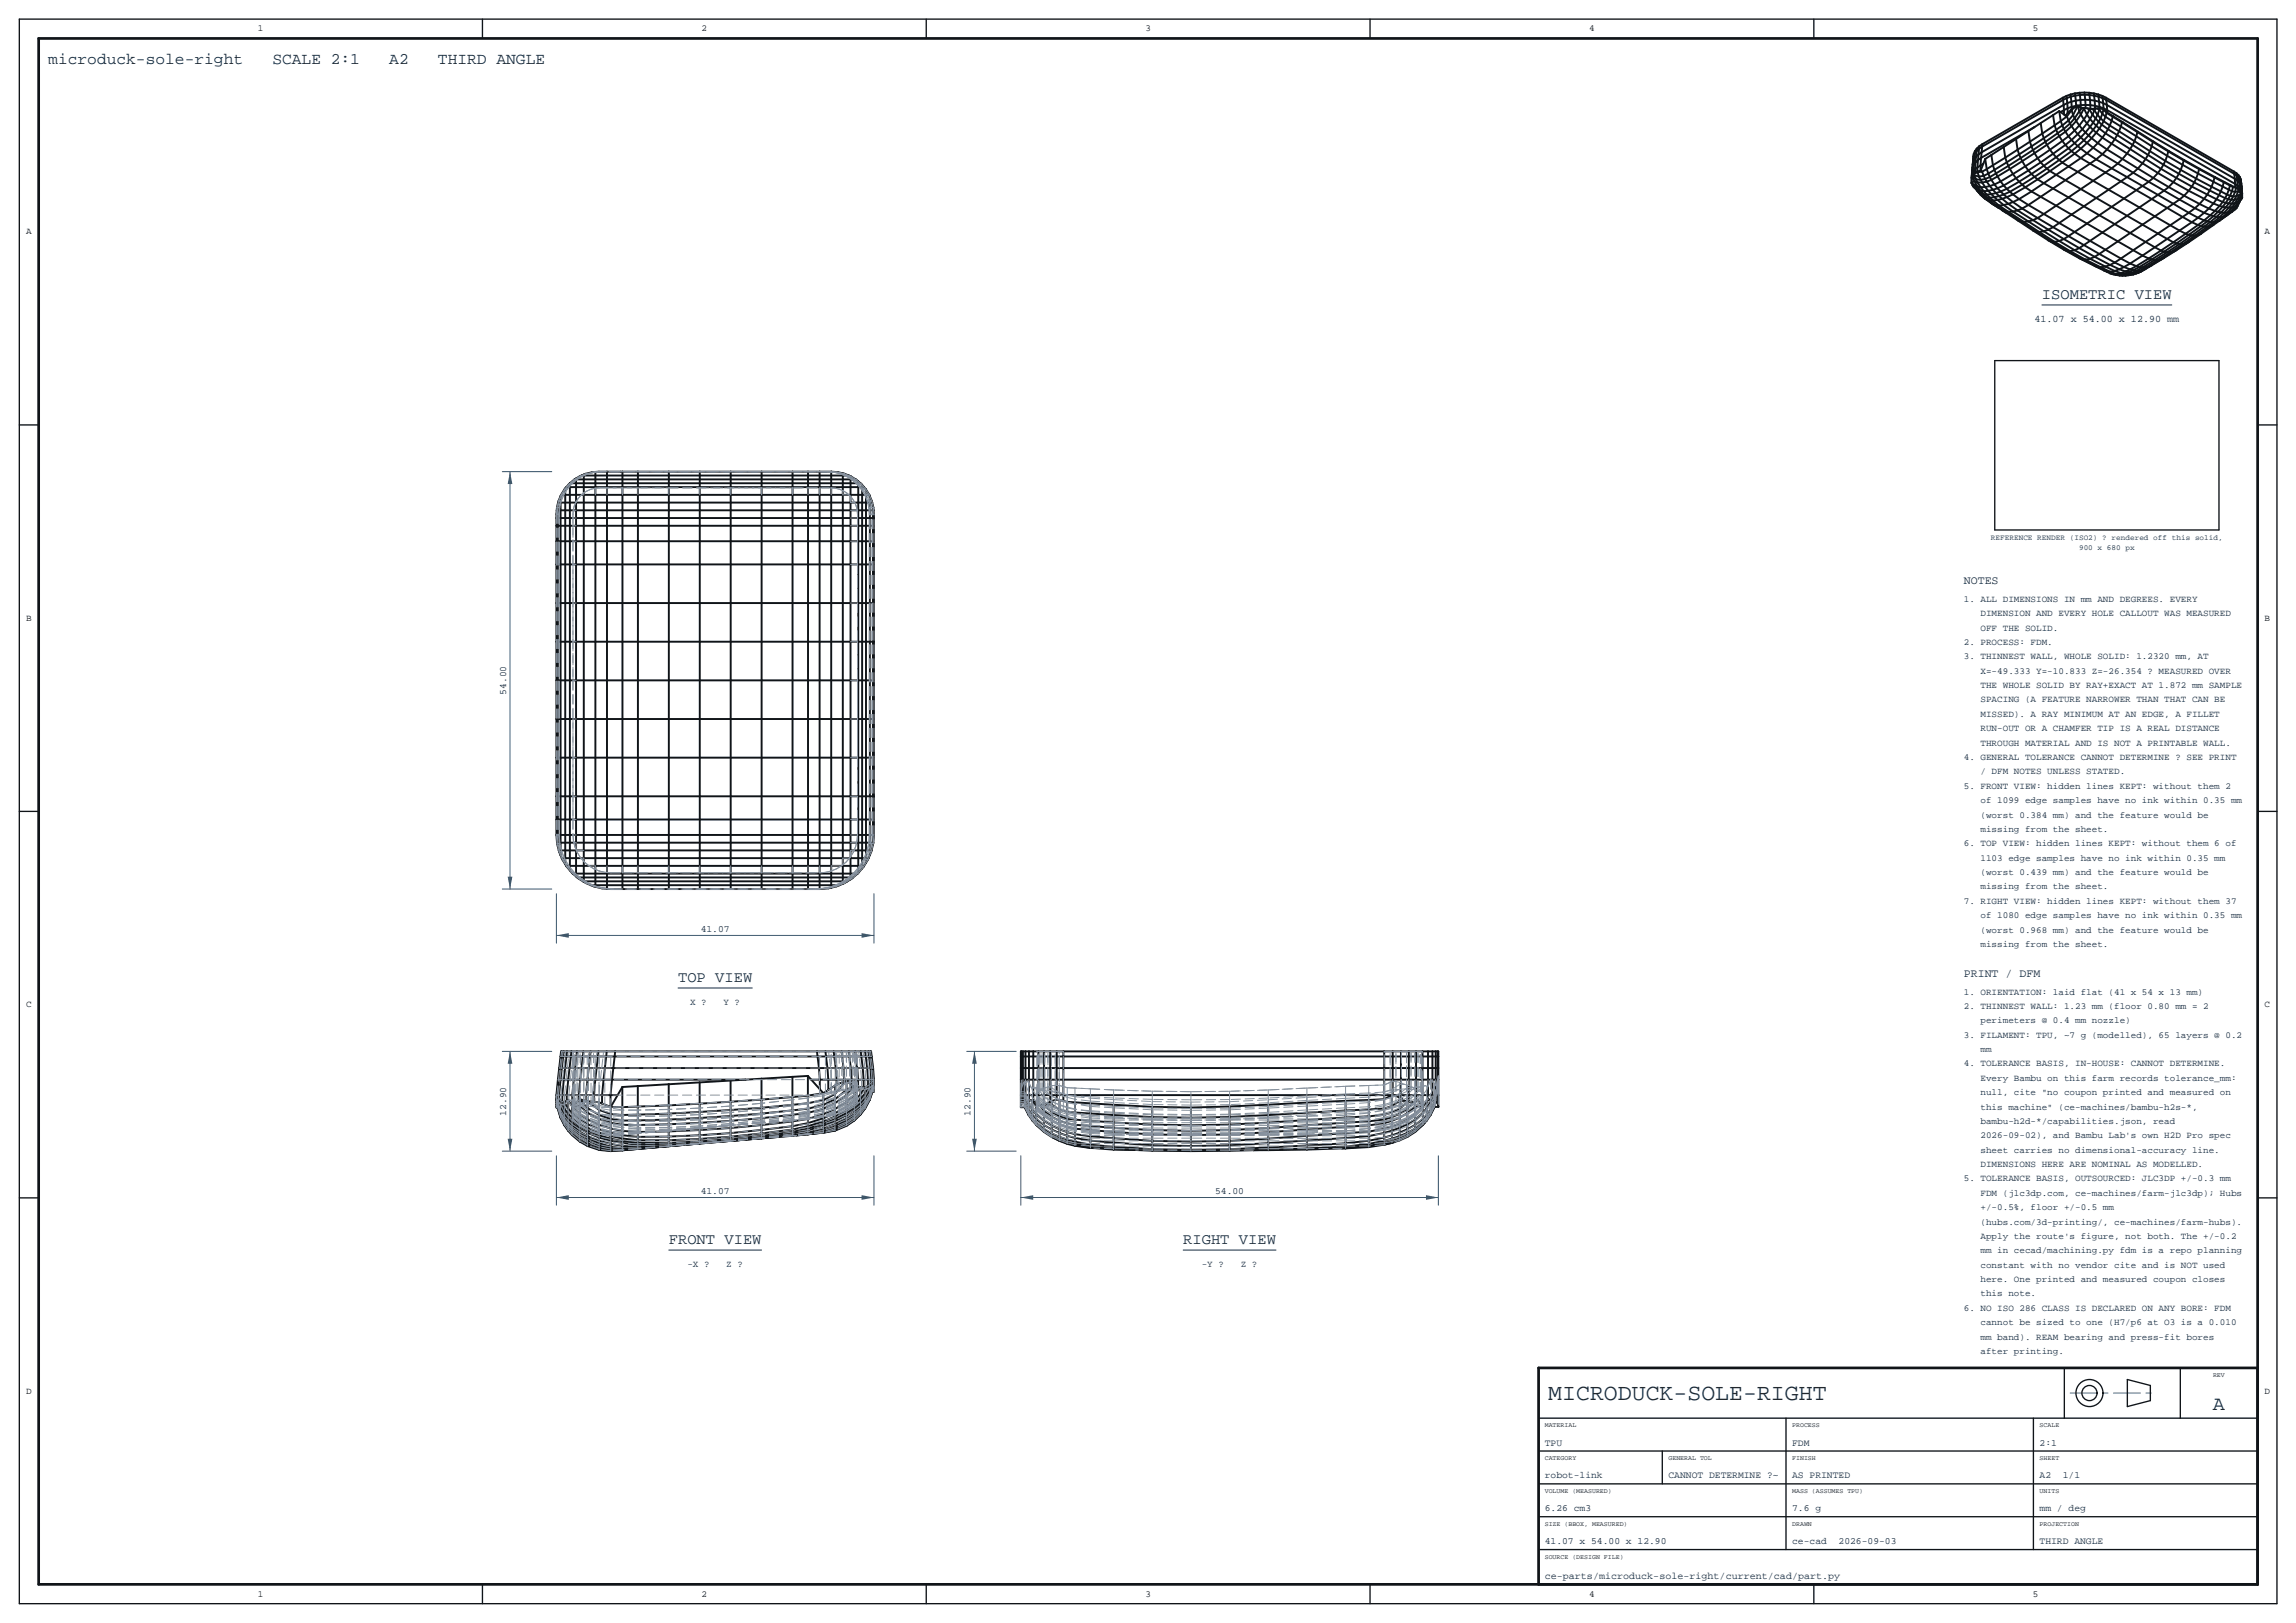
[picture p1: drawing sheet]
<svg xmlns="http://www.w3.org/2000/svg" width="594mm" height="420mm" viewBox="0 0 594 420" stroke-linecap="round" stroke-linejoin="round" font-family="sans-serif">
<defs><g id="words">
<text font-size="6" fill="#12283c" x="400.6" y="362.2">MICRODUCK-SOLE-RIGHT</text>
<text font-size="5.2" fill="#12283c" x="572.5" y="365">A</text>
<g font-size="4.2" fill="#12283c">
<text x="12.5" y="16.4">microduck-sole-right</text>
<text x="70.5" y="16.4">SCALE 2:1</text>
<text x="100.7" y="16.4">A2</text>
<text x="113.3" y="16.4">THIRD ANGLE</text>
</g>
<g font-size="4" fill="#12283c">
<text x="528.3" y="77.3">ISOMETRIC VIEW</text>
<text x="175.4" y="254.1">TOP VIEW</text>
<text x="173" y="321.9">FRONT VIEW</text>
<text x="306.1" y="321.9">RIGHT VIEW</text>
</g>
<g font-size="3" fill="#12283c">
<text x="508.1" y="151.1">NOTES</text>
<text x="508.1" y="252.8">PRINT / DFM</text>
</g>
<g font-size="2.6" fill="#12283c">
<text x="526.3" y="83.3">41.07 x 54.00 x 12.90 mm</text>
<text x="399.6" y="408.6">ce-parts/microduck-sole-right/current/cad/part.py</text>
</g>
<g font-size="2.5" fill="#12283c">
<text x="130.9" y="179.8" transform="rotate(-90 130.9 179.8)">54.00</text>
<text x="181.3" y="241.1">41.07</text>
<text x="130.9" y="288.7" transform="rotate(-90 130.9 288.7)">12.90</text>
<text x="251.1" y="288.7" transform="rotate(-90 251.1 288.7)">12.90</text>
<text x="181.3" y="308.9">41.07</text>
<text x="314.4" y="308.9">54.00</text>
<text x="399.6" y="374.1">TPU</text>
<text x="463.7" y="374.1">FDM</text>
<text x="527.7" y="374.1">2:1</text>
<text x="399.6" y="382.6">robot-link</text>
<text x="431.7" y="382.6">CANNOT DETERMINE ?~</text>
<text x="463.7" y="382.6">AS PRINTED</text>
<text x="527.7" y="382.6">A2</text>
<text x="533.7" y="382.6">1/1</text>
<text x="399.6" y="391.1">6.26 cm3</text>
<text x="463.7" y="391.1">7.6 g</text>
<text x="527.7" y="391.1">mm / deg</text>
<text x="399.6" y="399.6">41.07 x 54.00 x 12.90</text>
<text x="463.7" y="399.6">ce-cad</text>
<text x="475.7" y="399.6">2026-09-03</text>
<text x="527.7" y="399.6">THIRD ANGLE</text>
</g>
<g font-size="2.4" fill="#101418">
<text x="66.7" y="8.1">1</text>
<text x="181.5" y="8.1">2</text>
<text x="296.3" y="8.1">3</text>
<text x="411.1" y="8.1">4</text>
<text x="525.9" y="8.1">5</text>
<text x="6.8" y="60.6">A</text>
<text x="585.9" y="60.6">A</text>
<text x="6.8" y="160.6">B</text>
<text x="585.9" y="160.6">B</text>
<text x="6.8" y="260.7">C</text>
<text x="585.9" y="260.7">C</text>
<text x="6.8" y="360.7">D</text>
<text x="585.9" y="360.7">D</text>
<text x="66.7" y="413.2">1</text>
<text x="181.5" y="413.2">2</text>
<text x="296.3" y="413.2">3</text>
<text x="411.1" y="413.2">4</text>
<text x="525.9" y="413.2">5</text>
</g>
<g font-size="2.4" fill="#12283c">
<text x="508.1" y="155.7">1. ALL DIMENSIONS IN mm AND DEGREES. EVERY</text>
<text x="512.4" y="159.5">DIMENSION AND EVERY HOLE CALLOUT WAS MEASURED</text>
<text x="508.1" y="166.9">2. PROCESS: FDM.</text>
<text x="512.4" y="163.2">OFF THE SOLID.</text>
<text x="508.1" y="170.6">3. THINNEST WALL, WHOLE SOLID: 1.2320 mm, AT</text>
<text x="512.4" y="174.3">X=-49.333 Y=-10.833 Z=-26.354 ? MEASURED OVER</text>
<text x="512.4" y="178.1">THE WHOLE SOLID BY RAY+EXACT AT 1.872 mm SAMPLE</text>
<text x="512.4" y="181.8">SPACING (A FEATURE NARROWER THAN THAT CAN BE</text>
<text x="512.4" y="185.5">MISSED). A RAY MINIMUM AT AN EDGE, A FILLET</text>
<text x="512.4" y="189.2">RUN-OUT OR A CHAMFER TIP IS A REAL DISTANCE</text>
<text x="508.1" y="196.7">4. GENERAL TOLERANCE CANNOT DETERMINE ? SEE PRINT</text>
<text x="512.4" y="193">THROUGH MATERIAL AND IS NOT A PRINTABLE WALL.</text>
<text x="512.4" y="200.4">/ DFM NOTES UNLESS STATED.</text>
<text x="508.1" y="204.1">5. FRONT VIEW: hidden lines KEPT: without them 2</text>
<text x="512.4" y="207.8">of 1099 edge samples have no ink within 0.35 mm</text>
<text x="512.4" y="211.6">(worst 0.384 mm) and the feature would be</text>
<text x="512.4" y="215.3">missing from the sheet.</text>
<text x="508.1" y="219">6. TOP VIEW: hidden lines KEPT: without them 6 of</text>
<text x="512.4" y="222.7">1103 edge samples have no ink within 0.35 mm</text>
<text x="512.4" y="226.4">(worst 0.439 mm) and the feature would be</text>
<text x="508.1" y="233.9">7. RIGHT VIEW: hidden lines KEPT: without them 37</text>
<text x="512.4" y="230.2">missing from the sheet.</text>
<text x="512.4" y="237.6">of 1080 edge samples have no ink within 0.35 mm</text>
<text x="512.4" y="241.3">(worst 0.968 mm) and the feature would be</text>
<text x="512.4" y="245">missing from the sheet.</text>
<text x="508.1" y="257.4">1. ORIENTATION: laid flat (41 x 54 x 13 mm)</text>
<text x="178.5" y="260.1">X ?</text>
<text x="187.2" y="260.1">Y ?</text>
<text x="508.1" y="261.1">2. THINNEST WALL: 1.23 mm (floor 0.80 mm = 2</text>
<text x="508.1" y="268.5">3. FILAMENT: TPU, ~7 g (modelled), 65 layers @ 0.2</text>
<text x="512.4" y="264.8">perimeters @ 0.4 mm nozzle)</text>
<text x="508.1" y="276">4. TOLERANCE BASIS, IN-HOUSE: CANNOT DETERMINE.</text>
<text x="512.4" y="272.2">mm</text>
<text x="512.4" y="279.7">Every Bambu on this farm records tolerance_mm:</text>
<text x="512.4" y="283.4">null, cite &quot;no coupon printed and measured on</text>
<text x="512.4" y="287.1">this machine&quot; (ce-machines/bambu-h2s-*,</text>
<text x="512.4" y="290.8">bambu-h2d-*/capabilities.json, read</text>
<text x="512.4" y="294.6">2026-09-02), and Bambu Lab's own H2D Pro spec</text>
<text x="512.4" y="298.3">sheet carries no dimensional-accuracy line.</text>
<text x="508.1" y="305.7">5. TOLERANCE BASIS, OUTSOURCED: JLC3DP +/-0.3 mm</text>
<text x="512.4" y="302">DIMENSIONS HERE ARE NOMINAL AS MODELLED.</text>
<text x="512.4" y="309.4">FDM (jlc3dp.com, ce-machines/farm-jlc3dp); Hubs</text>
<text x="512.4" y="313.2">+/-0.5%, floor +/-0.5 mm</text>
<text x="512.4" y="316.9">(hubs.com/3d-printing/, ce-machines/farm-hubs).</text>
<text x="512.4" y="320.6">Apply the route's figure, not both. The +/-0.2</text>
<text x="177.8" y="327.9">-X ?</text>
<text x="187.9" y="327.9">Z ?</text>
<text x="310.9" y="327.9">-Y ?</text>
<text x="321" y="327.9">Z ?</text>
<text x="512.4" y="324.3">mm in cecad/machining.py fdm is a repo planning</text>
<text x="512.4" y="328">constant with no vendor cite and is NOT used</text>
<text x="512.4" y="331.8">here. One printed and measured coupon closes</text>
<text x="512.4" y="335.5">this note.</text>
<text x="508.1" y="339.2">6. NO ISO 286 CLASS IS DECLARED ON ANY BORE: FDM</text>
<text x="512.4" y="342.9">cannot be sized to one (H7/p6 at O3 is a 0.010</text>
<text x="512.4" y="346.7">mm band). REAM bearing and press-fit bores</text>
<text x="512.4" y="350.4">after printing.</text>
</g>
<g font-size="2" fill="#12283c">
<text x="515.1" y="139.7">REFERENCE RENDER (ISO2) ? rendered off this solid,</text>
<text x="537.9" y="142.3">900 x 680 px</text>
</g>
<g font-size="1.7" fill="#101418">
<text x="572.5" y="356.4">REV</text>
<text x="399.6" y="369.4">MATERIAL</text>
<text x="463.7" y="369.4">PROCESS</text>
<text x="527.7" y="369.4">SCALE</text>
<text x="399.6" y="377.9">CATEGORY</text>
<text x="431.7" y="377.9">GENERAL TOL</text>
<text x="463.7" y="377.9">FINISH</text>
<text x="527.7" y="377.9">SHEET</text>
<text x="399.6" y="386.4">VOLUME (MEASURED)</text>
<text x="463.7" y="386.4">MASS (ASSUMES TPU)</text>
<text x="527.7" y="386.4">UNITS</text>
<text x="399.6" y="394.9">SIZE (BBOX, MEASURED)</text>
<text x="463.7" y="394.9">DRAWN</text>
<text x="527.7" y="394.9">PROJECTION</text>
<text x="399.6" y="403.4">SOURCE (DESIGN FILE)</text>
</g>
</g></defs>
<g fill="none" stroke="#101418" stroke-width=".5">
<path d="M510.6 39.8l-.1 1.4 .1-.7M510.6 39.8v.7M510.9 39.8l-.3 .7M510.9 39.8l-.3 2.9M510.9 39.1l-.3 .7M510.9 39.1v.7M511.3 39.1l-.4 .7M511.3 39.1l-.2 2.9M511.4 38.5l-.5 .6M511.4 38.5l-.1 .6M512 38.5l-.7 .6M512 38.5l-.3 2.9"/>
<path d="M512.1 37.9l-.7 .6M512.1 37.9l-.1 .6M512.8 37.9l-.8 .6M512.8 37.9l-.3 3M512.9 37.3l-.8 .6M512.9 37.3l-.1 .6M518.4 38l.4 2.8M521.6 36l.4 2.7M522 38.7l-3.2 2.1M522 38.7l.4 1.3M522.4 40l-3.2 2M522.4 40l.4 .9"/>
<path d="M524.8 33.9l.4 2.8M525.2 36.7l-3.2 2M525.2 36.7l.4 1.2M525.6 37.9l-3.2 2.1M525.6 37.9l.4 .9M526 38.8l-3.2 2.1M526 38.8l.4 .8M526.3 32.9l-13.8 8M526.4 39.6l-3.2 2.1M526.4 39.6l.8 1.3M528 31.8l.4 2.8M528.4 34.6l-3.2 2.1"/>
<path d="M528.4 34.6l.4 1.2M528.8 35.8l-3.2 2.1M528.8 35.8l.4 .9M529.2 36.7l-3.2 2.1M529.2 36.7l.4 .8M529.6 37.5l-3.2 2.1M529.6 37.5l.8 1.3M530.4 38.8l.7 1M530.4 38.8l-3.2 2.1M531.1 29.8l.4 2.6M531.1 39.8l.8 .9M531.1 39.8l-3.1 2.2"/>
<path d="M531.5 32.4l-3.1 2.2M531.5 32.4l.4 1.2M531.9 33.6l-3.1 2.2M531.9 33.6l.4 .9M532.3 34.5l-3.1 2.2M532.3 34.5l.4 .7M532.7 28.8l-19.1 12.3M532.7 28.8l.4 .2M532.7 28.8l.4 2.5M532.7 35.2l.8 1.3M532.7 35.2l-3.1 2.3M533.1 29l.9 .6"/>
<path d="M533.1 31.3l-1.6 1.1M533.1 31.3l.4 1.2M533.5 32.5l-1.6 1.1M533.5 32.5l.4 .8M533.5 36.5l.8 1M533.5 36.5l-3.1 2.3M533.7 25.3l-20.8 12M533.7 25.3v.6M533.7 25.9l-20.9 12M533.7 25.9l.2 1.3M533.9 27.2l-21.2 12.2a4.1 4.1 0 0 0-2.3 3.2M533.9 27.2l.1 1.3"/>
<path d="M533.9 33.3l.4 .8M533.9 33.3l-1.6 1.2M534 28.5l-.9 .5M534 28.5v1.1M534 29.6l.4 .3M534.3 34.1l.8 1.2M534.3 34.1l-1.6 1.1M534.3 37.5l.8 .9M534.3 37.5l-3.2 2.3M534.4 29.9h.1M534.4 29.9l.3 .2M534.6 24.8l-.9 .5"/>
<path d="M534.6 24.8l.1 .6M534.7 25.4l-1 .5M534.7 25.4l.1 1.3M534.7 30.1l-1.6 1.2M534.7 30.1l.4 1.1M534.8 26.7l-.9 .5M534.8 26.7l.1 1.3M534.9 28l-.9 .5M534.9 28v1.3M534.9 29.3l-.5 .6M535.1 31.2l.4 .8M535.1 31.2l-1.6 1.3"/>
<path d="M535.1 35.3l.8 .9M535.1 35.3l-1.6 1.2M535.1 38.4l.8 .7M535.1 38.4l-3.2 2.3M535.5 32l.4 .7M535.5 32l-1.6 1.3M535.7 24.4l-1.1 .4M535.7 24.4v.6M535.7 25l-1 .4M535.7 25l.2 1.3M535.8 28.4l-.9 .9M535.8 28.4l.1 .1"/>
<path d="M535.9 26.3l-1.1 .4M535.9 26.3l.1 1.3M535.9 28.5l.4 1.3M535.9 28.5l-1.2 1.6M535.9 32.7l.8 1.1M535.9 32.7l-1.6 1.4M535.9 36.2l.8 .9M535.9 36.2l-1.6 1.3M535.9 39.1l.8 .7M535.9 39.1l-3.2 2.3M536 27.6l-1.1 .4M536 27.6v.7"/>
<path d="M536 28.3l-.2 .1M536.3 29.8l.4 .8M536.3 29.8l-1.2 1.4M536.4 28l-.4 .3M536.4 28l-.5 .5M536.7 30.6l.4 .7M536.7 30.6l-1.2 1.4M536.7 33.8l.8 .9M536.7 33.8l-1.6 1.5M536.7 37.1l.8 .7M536.7 37.1l-1.6 1.3M536.7 39.8l1.6 1.1"/>
<path d="M536.7 39.8l-3.2 2.3M536.8 24.2l-1.1 .2M536.8 24.2l.1 .5M536.9 24.7l-1.2 .3M536.9 24.7l.1 1.3M537 26l-1.1 .3M537 26l.1 1.4M537.1 27.4v.2M537.1 27.4l-1.1 .2M537.1 27.6l-.7 .4M537.1 31.3l.8 1.2M537.1 31.3l-1.2 1.4"/>
<path d="M537.5 27.4l-.4 .2M537.5 27.4h.1M537.5 27.4l.4 1.4M537.5 27.4l-1.2 2.4M537.5 34.7l.8 .9M537.5 34.7l-1.6 1.5M537.5 37.8l.8 .7M537.5 37.8l-1.6 1.3M537.6 27.4l.7 .6M537.9 28.8l.4 .8M537.9 28.8l-1.2 1.8M537.9 32.5l.8 .9"/>
<path d="M537.9 32.5l-1.2 1.3M538 24l-1.2 .2M538 24l.1 .6M538.1 24.6l-1.2 .1M538.1 24.6l.1 1.3M538.2 25.9l.1 1.3M538.2 25.9l-1.2 .1M538.3 27.2v.8M538.3 28h.3M538.3 27.2l-1.2 .2M538.3 29.6l.8 1.3M538.3 29.6l-1.2 1.7"/>
<path d="M538.3 35.6l.8 .7M538.3 35.6l-1.6 1.5M538.3 38.5l1.6 1.2M538.3 38.5l-1.6 1.3M538.6 28l-.7 .8M538.7 33.4l.8 .9M538.7 33.4l-1.2 1.3M538.8 27.9l-.2 .1M538.8 27.9l.7 .1M538.8 27.9l.3 .2M539.1 28.1l.8 1.6M539.1 28.1l-.8 1.5"/>
<path d="M539.1 30.9l.8 1.1M539.1 30.9l-1.2 1.6M539.1 36.3l.8 .7M539.1 36.3l-1.6 1.5M539.3 24h1.2M539.3 24h-1.3M539.3 24v.5M539.3 24.5l1.3 .1M539.3 24.5l-1.2 .1M539.3 24.5l.2 1.3M539.5 28h.1M539.5 28l-.4 .1"/>
<path d="M539.5 25.8l.1 1.4M539.5 25.8l1.2 .1M539.5 25.8l-1.3 .1M539.5 34.3l.8 .8M539.5 34.3l-1.2 1.3M539.6 27.2h1.2M539.6 27.2v.8M539.6 28l.5 .1M539.6 27.2h-1.3M539.9 29.7l.8 1.1M539.9 29.7l-.8 1.2M539.9 32l.8 .8"/>
<path d="M539.9 32l-1.2 1.4M539.9 37l1.6 1.2M539.9 37l-1.6 1.5M539.9 39.7l2.4 1.5M539.9 39.7l-1.6 1.2M540.1 28.1h.7M540.1 28.1l.5 .2M540.3 35.1l.8 .7M540.3 35.1l-1.2 1.2M540.5 24l1.2 .2M540.5 24l.1 .6M540.6 24.6l.1 1.3"/>
<path d="M540.6 24.6l1.2 .1M540.6 28.3l.8 1.4M540.6 28.3l-.7 1.4M540.7 25.9l.1 1.3M540.7 25.9l1.2 .1M540.7 30.8l.8 .9M540.7 30.8l-.8 1.2M540.7 32.8l.8 .8M540.7 32.8l-1.2 1.5M540.8 27.2l1.2 .2M540.8 27.2v.9M540.8 28.1l.4 .1"/>
<path d="M540.9 28.2l-.3 .1M541.1 35.8l1.6 1.2M541.1 35.8l-1.2 1.2M541.2 28.2l.6 .4M541.4 29.7l.8 1M541.4 29.7l-.7 1.1M541.5 31.7l.8 .8M541.5 31.7l-.8 1.1M541.5 33.6l.8 .7M541.5 33.6l-1.2 1.5M541.5 38.2l2.4 1.7M541.5 38.2l-1.6 1.5"/>
<path d="M541.7 24.2l1.2 .2M541.7 24.2l.1 .5M541.8 24.7l.1 1.3M541.8 24.7l1.1 .3M541.8 28.6l.8 1.1M541.8 28.6l-.4 1.1M541.9 26l.1 1.4M541.9 26l1.2 .3M542 27.4l1.1 .2M542 27.4v.7M542 28.1h.6M542 28.1l-.8 .1"/>
<path d="M542.2 30.7l.8 .8M542.2 30.7l-.7 1M542.2 28.1l-.4 .5M542.3 32.5l.8 .8M542.3 32.5l-.8 1.1M542.3 34.3l1.6 1.3M542.3 34.3l-1.2 1.5M542.6 28.1l.5 .3M542.6 29.7l.8 .9M542.6 29.7l-.4 1M542.7 37l2.4 1.7M542.7 37l-1.2 1.2"/>
<path d="M542.9 24.4v.6M542.9 24.4l1 .4M542.9 25l.2 1.3M542.9 25l1.1 .4M543 31.5l.8 .8M543 31.5l-.7 1M543.1 26.3v1.3M543.1 26.3l1 .4M543.1 28.4l.8 1M543.1 28.4l-.5 1.3M543.1 33.3l1.6 1.2M543.1 33.3l-.8 1"/>
<path d="M543.1 27.6l1.1 .4M543.1 27.6v.4M543.1 28l.7 .1M543.1 28l-.5 .1M543.3 28l-.2 .4M543.4 30.6l.8 .8M543.4 30.6l-.4 .9M543.8 32.3l1.6 1.1M543.8 32.3l-.7 1M543.8 28.1l.4 .1M543.8 28.1l.4 .2M543.9 24.8l.1 .6"/>
<path d="M543.9 24.8l1 .5M543.9 29.4l.8 .8M543.9 29.4l-.5 1.2M543.9 35.6l2.4 1.6M543.9 35.6l-1.2 1.4M543.9 39.9l4 2.4M543.9 39.9l-1.6 1.3M544 25.4l.1 1.3M544 25.4l.9 .5M544.1 26.7l.1 1.3M544.1 26.7l1 .5M544.2 28.3l.8 .9"/>
<path d="M544.2 28.3l-.3 1.1M544.2 28l.9 .5M544.2 28v.2M544.2 28.2l.1 .1M544.2 31.4l1.6 1.1M544.2 31.4l-.4 .9M544.3 28.3l.8 .8M544.3 28.3h-.1M544.7 30.2l1.6 1M544.7 30.2l-.5 1.2M544.7 34.5l2.4 1.5M544.7 34.5l-.8 1.1"/>
<path d="M544.9 25.3v.6M544.9 25.3l33.1 19.1M544.9 25.9l.2 1.3M544.9 25.9l33.1 19.1M545 29.2l1.6 1M545 29.2l-.3 1M545.1 27.2v1.3M545.1 27.2l33.1 19.1M545.1 38.7l8 4.9M545.1 38.7l-1.2 1.2M545.1 28.5v.6M545.1 28.5l33.2 19.1"/>
<path d="M545.1 29.1l1.6 1M545.1 29.1l-.1 .1M545.4 33.4l2.3 1.5M545.4 33.4l-.7 1.1M545.8 32.5l2.4 1.5M545.8 32.5l-.4 .9M546.3 31.2l2.4 1.5M546.3 31.2l-.5 1.3M546.3 37.2l4 2.5M546.3 37.2l-1.2 1.5M546.6 30.2l2.4 1.5M546.6 30.2l-.3 1"/>
<path d="M546.7 30.1l2.4 1.5M546.7 30.1l-.1 .1M547.1 36l4 2.6M547.1 36l-.8 1.2M547.7 34.9l4 2.6M547.7 34.9l-.6 1.1M548.2 34l4 2.5M548.2 34l-.5 .9M548.7 32.7l4 2.6M548.7 32.7l-.5 1.3M549 31.7l8 5M549 31.7l-.3 1"/>
<path d="M549.1 31.6l8 5M549.1 31.6l-.1 .1M550.3 39.7l4 2.6M550.3 39.7l-2.4 2.6M551.1 38.6l4 2.6M551.1 38.6l-.8 1.1M551.7 37.5l4 2.6M551.7 37.5l-.6 1.1M552.2 36.5l4 2.6M552.2 36.5l-.5 1M552.7 35.3l4 2.5M552.7 35.3l-.5 1.2"/>
<path d="M553.1 34.1l-.4 1.2M556.2 39.1l4 2.5M556.2 39.1l-.5 1M556.7 37.8l4 2.5M556.7 37.8l-.5 1.3M557 36.7l3.9 2.5M557 36.7l-.3 1.1M557.1 36.6l4 2.5M557.1 36.6l-.1 .1M560.9 39.2l4 2.3M560.9 39.2l-.2 1.1M561.1 39.1l4 2.3"/>
<path d="M561.1 39.1l-.2 .1M510.1 46v1.4M510.1 47.4l.7 .4M510.1 47.3v.1M510.2 45.3l-.1 .7M510.2 45.3v.6M510.2 45.9l-.1 1.4M510.2 47.5h.1M510.2 47.5l.1 .5M510.2 45.7v.2M510.2 45.7l1 .7M510.2 44.1l-.1 1.9"/>
<path d="M510.3 43.4l-.1 .7M510.3 43.4l-.1 1.9M510.3 48l.2 .3M510.3 48l.9 .8M510.3 45.5l-.1 .2M510.4 45.8l-.3 .5M510.4 45.8l.4 1.1M510.5 44.6l-.3 .7M510.5 44.6v.7M510.5 45.3l-.2 .2M510.5 48.3l.2 .2M510.5 45.2v.1"/>
<path d="M510.5 45.2l.3 .2M510.6 40.5l-.4 3.6M510.6 42.7l-.3 .7M510.6 42.7l-.1 1.9M510.7 47.7l.5 1.1M510.7 48.5h.1M510.7 48.5l.8 .8M510.7 45l-.2 .2M510.8 48.2l-.3 .1M510.8 47.8h.1M510.8 45.4l-.5 .1M510.8 45.4l1.2 .3"/>
<path d="M510.8 45.4l.4 1M510.8 46.9l-.7 .4M510.8 46.9l.8 1.4M510.8 46.9l.8 .3M510.8 47.8l.8 1.3M510.8 47.8l.8 .5M510.9 48.4l.6 .9M510.9 44l-.4 .6M510.9 44v.8M510.9 44.8l-.2 .2M511.1 42l-.5 .7M511.1 42l-.2 2"/>
<path d="M511.2 46.4l1.2 .1M511.2 46.4l.4 .8M511.2 48.8l.4 .3M511.2 48.8l.8 1M511.3 44.4l-.4 .4M511.3 44.4l.3 .2M511.5 49.3l.1 .2M511.6 43.3l-.7 .7M511.6 43.3v1M511.6 44.3l-.3 .1M511.6 44.6l-.9 .4M511.6 44.6l.4 1.1"/>
<path d="M511.6 48.3l.8 1.1M511.6 49.1l.8 .3M511.6 47.2l.8 1.2M511.6 48.3l.8 .1M511.6 49.5l.4 .3M511.6 49.5l.8 .9M511.6 47.2h1.2M511.6 49.1l.8 1M511.7 41.4l-.6 .6M511.7 41.4l-.1 1.9M512 45.7l.4 .8M512 49.8l.4 .3"/>
<path d="M512 49.8l.8 .9M512.4 42.8l-.8 .5M512.4 42.8v1.4M512.4 44.2l-.8 .1M512.4 44.2l.4 .2M512.4 44.2h.1M512.4 46.5l.4 .7M512.4 48.4l.8 1.1M512.4 49.4l.8 .1M512.4 49.4l.8 .9M512.4 50.1l.8 .2M512.4 50.4l.4 .3"/>
<path d="M512.4 50.4l1.2 1M512.4 50.1l.8 .8M512.5 40.9l-.8 .5M512.5 40.9l-.1 1.9M512.8 44.4l.4 1.1M512.8 44.4l-1.2 .2M512.8 47.2l.8 1.2M512.8 50.7l.4 .2M512.8 50.7l.8 .7M513.1 42.4l-.7 .4M513.2 45.5l.4 .8M513.2 45.5l-1.2 .2"/>
<path d="M513.2 50.9l.8 .8M513.2 49.5l.8 .9M513.2 50.3l.8 .1M513.2 50.3l.8 .8M513.2 50.9l.8 .2M513.6 41.1l-1.2 3.1M513.6 41.1l.4 2.7M513.6 46.3l.4 .7M513.6 46.3l-1.2 .2M513.6 48.4h-1.2M513.6 48.4l.8 1M513.6 51.4l1.6 1.2"/>
<path d="M513.6 51.4l.4 .3M514 43.8l-1.2 .6M514 43.8l.4 1.1M514 47l.8 1.1M514 47l-1.2 .2M514 50.4l.8 .8M514 51.1l.8 .1M514 51.1l.8 .8M514 51.7l.8 .2M514 51.7l1.6 1.1M514.4 44.9l-1.2 .6M514.4 44.9l.4 .9"/>
<path d="M514.4 49.4l-1.2 .1M514.4 49.4l.8 .8M514.8 45.8l-1.2 .5M514.8 45.8l.4 .8M514.8 48.1l-1.2 .3M514.8 48.1l.8 1M514.8 51.2l.8 .7M514.8 51.9h.8M514.8 51.9l1.6 1.2M515.2 40.1l.4 2.7 .4 1.2M515.2 46.6l-1.2 .4M515.2 46.6l.8 1.1"/>
<path d="M515.2 52.6l2.8 1.8 1.6 .4M515.2 50.2l-1.2 .2M515.2 52.6l.4 .2M515.2 50.2l.8 .8M515.6 49.1l-1.2 .3M515.6 49.1l.8 .9M515.6 52.8l.8 .3M515.6 51.9l1.6 1.3M516 44l-1.6 .9M516 44l.4 .9M516 47.7l-1.2 .4M516 47.7l.8 1"/>
<path d="M516 51l-1.2 .2M516 51l.8 .8M516.4 44.9l-1.6 .9M516.4 44.9l.4 .8M516.4 50l-1.2 .2M516.4 53.1l6.4 4.2M516.4 50l.8 .7M516.4 53.1l.8 .1M516.8 45.7l-1.6 .9M516.8 45.7l.8 1.2M516.8 48.7l-1.2 .4M516.8 48.7l.8 .9"/>
<path d="M516.8 51.8l-1.2 .1M516.8 51.8l1.6 1.3M517.2 50.7l-1.2 .3M517.2 53.2l2.4 1.6M517.2 50.7l.8 .8M517.6 46.9l-1.6 .8M517.6 46.9l.8 1.1M517.6 49.6l-1.2 .4M517.6 49.6l.8 .7M517.9 54.3l4.1 2.7M518 51.5l-1.2 .3M518 51.5l1.6 1.2"/>
<path d="M518.4 48l-1.6 .7M518.4 48l.8 .9M518.4 50.3l-1.2 .4M518.4 50.3l.8 .7M518.4 53.1l-1.2 .1M518.4 53.1l2.4 1.6M518.8 40.8l-4.8 3M518.8 40.8l.4 1.2M519.2 42l-3.2 2M519.2 42l.4 .9M519.2 48.9l-1.6 .7M519.2 48.9l.8 .7"/>
<path d="M519.2 51l1.6 1.3M519.2 51l-1.2 .5M519.6 42.9l-3.2 2M519.6 42.9l.4 .8M519.6 54.8l8 5.2M519.6 52.7l2.4 1.8M519.6 52.7l-1.2 .4M520 43.7l-3.2 2M520 43.7l.8 1.3M520 49.6l.8 .7M520 49.6l-1.6 .7M520.8 45l-3.2 1.9"/>
<path d="M520.8 45l.8 1.1M520.8 50.3l1.6 1.2M520.8 50.3l-1.6 .7M520.8 52.3l2.4 1.7M520.8 54.7l4 2.6M520.8 54.7l-1.2 .1M520.8 52.3l-1.2 .4M521.6 46.1l-3.2 1.9M521.6 46.1l.8 .9M522 57l4 2.6M522 57l.8 .3M522 54.5l4 2.5"/>
<path d="M522 54.5l-1.2 .2M522.4 47l.8 .8M522.4 47l-3.2 1.9M522.4 51.5l2.4 1.5M522.4 51.5l-1.6 .8M522.8 40.9l-3.2 2M522.8 40.9l.4 .8M522.8 57.3l4 2.6M523.2 41.7l-3.2 2M523.2 41.7l.8 1.3M523.2 47.8l.8 .7M523.2 47.8l-3.2 1.8"/>
<path d="M523.2 54l4 2.4M523.2 54l-1.2 .5M524 43l-3.2 2M524 43l.8 1.1M524 48.5l1.6 1M524 48.5l-3.2 1.8M524.8 44.1l.8 .9M524.8 44.1l-3.2 2M524.8 53l23.9 13.9M524.8 57.3h-2M524.8 53l-1.6 1M524.8 57.3l4 2.6"/>
<path d="M525.6 45l.8 .8M525.6 45l-3.2 2M525.6 49.5l10.3 6M525.6 49.5l-3.2 2M526 59.6l4 2.6M526 59.6l.8 .3M526 57l4 2.4M526 57l-1.2 .3M526.4 45.8l.8 .6M526.4 45.8l-3.2 2M526.8 59.9l3.9 2.6M526.8 59.9l.8 .1"/>
<path d="M527.2 40.9l.8 1.1M527.2 40.9l-3.2 2.1M527.2 46.4l1.6 1M527.2 46.4l-3.2 2.1M527.2 56.4l3.9 2.4M527.2 56.4l-1.2 .6M528 42l.8 .9M528 42l-3.2 2.1M528.8 42.9l.8 .7M528.8 42.9l-3.2 2.1M528.8 47.4l30.3 17.4M528.8 47.4l-3.2 2.1"/>
<path d="M528.8 59.9l3.9 2.5M528.8 59.9l-1.2 .1M529.6 43.6l.8 .7M529.6 43.6l-3.2 2.2M530 59.4l3.9 2.5M530 59.4l-1.2 .5M530.4 44.3l31.9 18.4M530.4 44.3l-3.2 2.1M531.1 58.8l4 2.3M531.1 58.8l-1.1 .6M531.9 40.7l.8 .7M531.9 40.7l-3.1 2.2"/>
<path d="M532.7 41.4l.8 .7M532.7 41.4l-3.1 2.2M533.5 42.1l1.6 1M533.5 42.1l-3.1 2.2M535.1 43.1l2.4 1.4M535.1 43.1l-6.3 4.3M535.9 55.5l4 2.4M535.9 55.5l-4.8 3.3M537.5 44.5l-12.7 8.5M537.5 44.5l8 4.6M538.3 40.9l2.4 1.4M538.3 40.9l-3.2 2.2"/>
<path d="M539.9 57.9l14.4 8.2M539.9 57.9l-4.8 3.2M540.7 42.3l4 2.3M540.7 42.3l-3.2 2.2M542.3 41.2l4 2.4M542.3 41.2l-1.6 1.1M544.7 44.6l22.4 12.9M544.7 44.6l-17.5 11.8M545.5 49.1l18.4 10.6M545.5 49.1l-9.6 6.4M546.3 43.6l16 9.1M546.3 43.6l-1.6 1"/>
<path d="M547.9 42.3l4 2.4M547.9 42.3l-1.6 1.3M551.9 44.7l4 2.3M551.9 44.7l-6.4 4.4M553.1 43.6l4 2.4M553.1 43.6l-1.2 1.1M554.3 42.3l4 2.5M554.3 42.3l-1.2 1.3M555.1 41.2l4 2.5M555.1 41.2l-.8 1.1M555.7 40.1l4 2.5M555.7 40.1l-.6 1.1"/>
<path d="M555.9 47l8 4.6M555.9 47l-16 10.9M557.1 46l4 2.4M557.1 46l-1.2 1M558.3 44.8l4 2.3M558.3 44.8l-1.2 1.2M559.1 43.7l4 2.3M559.1 43.7l-.8 1.1M559.7 42.6l4 2.4M559.7 42.6l-.6 1.1M560.2 41.6l4 2.4M560.2 41.6l-.5 1"/>
<path d="M560.7 40.3l4 2.4M560.7 40.3l-.5 1.3M561.1 48.4l4 2.3M561.1 48.4l-23.2 15.8M562.3 47.1l4 2.3M562.3 47.1l-1.2 1.3M562.3 52.7l4 2.4M562.3 52.7l-19.2 13M563.1 46l4 2.3M563.1 46l-.8 1.1M563.7 45l4 2.2M563.7 45l-.6 1"/>
<path d="M563.9 51.6l3.9 2.3M563.9 51.6l-1.6 1.1M563.9 59.7l1.6 .8M563.9 59.7l-9.6 6.4M564.2 44l4 2.2M564.2 44l-.5 1M564.7 42.7l3.9 2.2M564.7 42.7l-.5 1.3M564.9 41.5l4 2.3M564.9 41.5l-.2 1.2M565.1 50.7l3.9 2.1M565.1 50.7l-1.2 .9"/>
<path d="M565.1 41.4l4 2.3M565.1 41.4l-.2 .1M566.3 49.4l3.9 2M566.3 49.4l-1.2 1.3M566.3 55.1l2.3 1.2M566.3 55.1l-17.6 11.8M567.1 48.3l3.9 2M567.1 48.3l-.8 1.1M567.1 57.5l1.5 .7M567.1 57.5l-3.2 2.2M567.7 47.2l4 2.1M567.7 47.2l-.6 1.1"/>
<path d="M567.8 53.9l2.4 1.2M567.8 53.9l-1.5 1.2M568.2 46.2l4 2.1M568.2 46.2l-.5 1M568.6 44.9l4 2.1M568.6 44.9l-.4 1.3M568.6 56.3l1.6 .7M568.6 56.3l-1.5 1.2M568.6 58.2l.8 .3M568.6 58.2l-3.1 2.3M568.9 43.8l4 2.1M568.9 43.8l-.3 1.1"/>
<path d="M569 52.8l2.4 1.2M569 52.8l-1.2 1.1M569.1 43.7l4 2.1M569.1 43.7l-.2 .1M569.4 58.5l.8 .1M569.4 58.5l-3.1 2.3M570.2 51.4l2.4 1.3M570.2 51.4l-1.2 1.4M570.2 55.1l1.6 .6M570.2 55.1l-1.6 1.2M570.2 57l.8 .3M570.2 57l-1.6 1.2"/>
<path d="M570.2 58.6l.8 .1M570.2 58.6l-3.1 2.3M571 50.3l2.4 1.3M571 50.3l-.8 1.1M571 57.3l.8 .2M571 57.3l-1.6 1.2M571 58.7l-3.2 2.3M571.4 54l1.6 .6M571.4 54l-1.2 1.1M571.7 49.3l2.4 1.2M571.7 49.3l-.7 1M571.8 55.7l.8 .2"/>
<path d="M571.8 55.7l-1.6 1.3M571.8 57.5h.8M571.8 57.5l-1.6 1.1M572.2 48.3l2.4 1.2M572.2 48.3l-.5 1M572.6 47l4 2.1M572.6 47l-.4 1.3M572.6 52.7l1.6 .6M572.6 52.7l-1.2 1.3M572.6 55.9l.8 .2M572.6 55.9l-1.6 1.4M572.6 58.2l-1.6 .5"/>
<path d="M572.6 57.5l-1.6 1.2M572.6 58.2l-3.2 2.3M572.9 45.9l4.8 2.5M572.9 45.9l-.3 1.1M573 54.6l.8 .2M573 54.6l-1.2 1.1M573.1 45.8l4.8 2.5M573.1 45.8l-.2 .1M573.4 51.6l1.6 .7M573.4 51.6l-.8 1.1M573.4 56.1l.8 .1M573.4 56.1l-1.6 1.4"/>
<path d="M573.4 57.4l-.8 .1M573.4 57.4l-4.8 3.5M573.8 54.8l.8 .2M573.8 54.8l-1.2 1.1M574.1 50.5l1.6 .8M574.1 50.5l-.7 1.1M574.2 53.3l.8 .2M574.2 53.3l-1.2 1.3M574.2 56.2l-1.6 1.3M574.6 49.5l1.5 .9M574.6 49.5l-.5 1M574.6 55l.8 .1"/>
<path d="M574.6 55l-1.2 1.1M575 52.3l.8 .2M575 52.3l-.8 1M575 53.5l.8 .2M575 53.5l-1.2 1.3M575 56.2h-.8M575 56.2l-1.6 1.2M575.4 55.1l-1.2 1.1M575.5 47.1l-.9 2.4M575.7 51.3l.8 .2M575.7 51.3l-.7 1M575.8 52.5l.8 .1"/>
<path d="M575.8 52.5l-.8 1M575.8 53.7h.8M575.8 53.7l-1.2 1.3M575.8 55.9l-.8 .3M575.8 55.9l-1.6 1.2-.8 .3M576.1 50.4l.8 .3M576.1 50.4l-.4 .9M576.2 55l-.8 .1M576.2 55l-1.2 1.2M576.2 55.7l-.4 .2M576.2 55.7l-3.6 2.5M576.5 51.5l.8 .2"/>
<path d="M576.5 51.5l-.7 1M576.6 49.1l.8 .4M576.6 49.1l-.5 1.3M576.6 52.6l.8 .1M576.6 52.6l-.8 1.1M576.6 53.7l-1.2 1.4M576.9 50.7l.8 .1M576.9 50.7l-.4 .8M577 54.8l-.8 .2M577 54.8l-1.2 1.1M577.1 47.9l-.5 1.2M577.2 54.8l-1 .9"/>
<path d="M577.3 51.7h.8M577.3 51.7l-.7 .9M577.3 54.7l.1 .1M577.4 49.5l.8 .2M577.4 49.5l-.5 1.2M577.4 53.7h-.8M577.4 52.7l-.8 1M577.4 54.8l-1.2 .8M577.4 53.7l-1.2 1.3M577.4 54.6l-.4 .2M577.4 54.6l-.2 .2M577.6 54.5l-.2 .1"/>
<path d="M577.6 54.5l-.4 .3M577.7 48.4l.8 .2M577.7 48.4l-.3 1.1M577.7 50.8l-.4 .9M577.9 48.3l.4 .1M577.9 48.3l-.2 .1M578 44.4v.6M578 44.4l.6 .4M578 45l.2 1.3M578 45l.7 .4M578.1 51.7l-.7 1M578.2 46.3l.1 1.3"/>
<path d="M578.2 46.3l.6 .4M578.2 49.7l-.5 1.1M578.2 52.6l-.8 .1M578.2 52.6l-.8 1.1M578.2 53.4l-.8 .3M578.2 53.4l-1.2 1.4M578.3 47.6v.8M578.3 47.6l.6 .4M578.3 48.4l.3 .1M578.3 53.7l.3 .2M578.5 48.6l.7 .4M578.5 48.6l-.3 1.1"/>
<path d="M578.5 50.8h-.8M578.5 50.8l-.4 .9M578.6 53.9l-1.2 .9M578.6 44.8l.5 .5M578.6 44.8l.1 .6M578.6 53.2l-.4 .2M578.6 53.2l-1.2 1.4M578.6 48.5l.3 .2M578.6 48.5l-.1 .1M578.7 45.4l.1 1.3M578.7 45.4l.5 .5M578.8 46.7l.1 1.3"/>
<path d="M578.8 46.7l.5 .5M578.9 51.5l-.8 .2M578.9 51.5l-.7 1.1M578.9 48v.7M578.9 48l.5 .5M578.9 48.7l.3 .3M579 49.5l-.8 .2M579 49.5l.7 .4M579 49.5l-.5 1.3M579 52.2l-.8 .4M579 52.8l-.4 .4M579 52.2l-.8 1.2"/>
<path d="M579 52.8l-1.4 1.7M579 52.7v.1M579.1 45.3l.4 .5M579.1 45.3l.1 .6M579.2 45.9l.1 1.3M579.2 45.9l.3 .5M579.2 49l.2 .3M579.3 49.1l-.3 .4M579.3 47.2l.1 1.3M579.3 47.2l.4 .5M579.3 50.5l-.8 .3M579.3 50.5l.7 .4"/>
<path d="M579.3 50.5l-.4 1M579.4 48.5v.8M579.4 48.5l.4 .5M579.4 49.3l.3 .6M579.4 51.9l-.4 .3M579.4 51.9l-.8 1.3M579.5 51.8l-.5 .9M579.5 45.8l.3 1.7M579.5 45.8v.6M579.5 51.9h.1M579.5 51.9l-.9 2M579.5 46.4l.5 2.4-.1-.6"/>
<path d="M579.5 46.4l.2 1.3M579.6 51.8l-.1 .1M579.6 51l-.6 1.2M579.6 51.6l-.2 .3M579.7 47.7l.1 1.3M579.7 47.7l.2 .5M579.7 49.9l.1 .1M579.7 51l.4 .2M579.8 49v1M579.8 49l.2 .6M579.8 50h.1M579.8 50l.2 .7"/>
<path d="M579.8 50l-.5 .5M579.8 51.4l-.8 1.3M579.9 48.2l.2 1.9M580 49.6v1.1M580 49.6l.1 .5M580 50.7v.2M580 50.9h.1M580 50.9l.1 .2M580 50.9l-1.1 .6M580.1 51.2l-.5 .4M580.1 51.2h.1M580.1 50.1v1"/>
<path d="M580.1 51.1v.1M527.6 60l3.9 2.6M530 62.2l3.9 2.4M530 62.2l.7 .3M530.7 62.5l4 2.4M530.7 62.5l.8 .1M531.5 62.6l4 2.4M532.7 62.4l4 2.3M532.7 62.4l-1.2 .2M533.9 64.6l4 2.2M533.9 64.6l.8 .3M533.9 61.9l4 2.3"/>
<path d="M533.9 61.9l-1.2 .5M534.7 64.9l4 2.2M534.7 64.9l.8 .1M535.1 61.1l8 4.6M535.1 61.1l-1.2 .8M535.5 65l4 2.2M536.7 64.7l4 2.3M536.7 64.7l-1.2 .3M537.9 66.8l4 2M537.9 66.8l.8 .3M537.9 64.2l4 2.3M537.9 64.2l-1.2 .5"/>
<path d="M538.7 67.1l4 2M538.7 67.1l.8 .1M539.5 67.2l4 2M540.7 67l4 2M540.7 67l-1.2 .2M541.9 68.8l2.4 1.2M541.9 68.8l.8 .3M541.9 66.5l4 2.1M541.9 66.5l-1.2 .5M542.7 69.1l2.4 1.2M542.7 69.1l.8 .1M543.1 65.7l4 2.2"/>
<path d="M543.1 65.7l-1.2 .8M543.5 69.2l2.4 1.1M544.3 70l1.6 .7M544.3 70l.8 .3M544.7 69l2.4 1.1M544.7 69l-1.2 .2M545.1 70.3l1.6 .6M545.1 70.3h.8M545.9 70.7l1.6 .5M545.9 70.7l.8 .2M545.9 70.3l1.6 .6M545.9 68.6l2.4 1.1"/>
<path d="M545.9 68.6l-1.2 .4M546.7 70.9l.8 .3M547.1 67.9l2.4 1.2M547.1 70.1l1.6 .6M547.1 70.1l-1.2 .2M547.1 67.9l-1.2 .7M547.5 71.2l.8 .1M547.5 70.9l.8 .2M547.5 70.9h-.8M548.3 71.3h1.6M548.3 71.1l.8 .2M548.3 71.1l-.8 .1"/>
<path d="M548.3 69.7l1.6 .6M548.3 69.7l-1.2 .4M548.7 66.9l2.4 1.3M548.7 66.9l-1.6 1M548.7 70.7l.8 .2M548.7 70.7l-1.2 .2M549.1 71.3h.8M549.1 71.3h-.8M549.5 69.1l1.6 .6M549.5 70.9l.8 .1M549.5 70.9l-1.2 .2M549.5 69.1l-1.2 .6"/>
<path d="M549.9 70.3l.8 .2M549.9 70.3l-1.2 .4M550.3 71l.8 .1M550.3 71l-1.2 .3M550.7 70.5l.8 .1M550.7 70.5l-1.2 .4M551.1 71.1l-1.2 .2M551.1 68.2l1.6 .7M551.1 68.2l-1.6 .9M551.1 69.7l.8 .2M551.1 69.7l-1.2 .6M551.5 70.6l.8 .1"/>
<path d="M551.5 70.6l-1.2 .4M551.9 71l-2 .3M551.9 71l-.8 .1M551.9 69.9l.8 .2M551.9 69.9l-1.2 .6M552.3 70.7l-1.2 .4M552.7 68.9l.8 .2M552.7 70.1h.8M552.7 70.1l-1.2 .5M552.7 68.9l-1.6 .8M553.1 70.6l-1.2 .4M553.1 70.6l-.8 .1"/>
<path d="M553.5 70.1l-1.2 .6M553.5 69.1l.8 .1M553.5 69.1l-1.6 .8M553.9 70.3l-2 .7M553.9 70.3l-.8 .3M554.3 70l-1.2 .6M554.3 66.1l1.6 .8M554.3 70l-.8 .1M554.3 66.1l-3.2 2.1M554.3 69.2l-1.6 .9M555.1 69.6l-1.2 .7M555.1 69.6l-.8 .4"/>
<path d="M555.1 69.2l-1.6 .9M555.1 69.2h-.8M555.9 69l-1.6 1M555.9 66.9l.8 .2M555.9 69l-.8 .2M555.9 66.9l-3.2 2M556.7 68.7l-1.6 .9M556.7 68.7l-.8 .3M556.7 67.1l.8 .2M556.7 67.1l-3.2 2M557.5 67.3h.8M557.5 67.3l-3.2 1.9"/>
<path d="M558.3 67.3l-3.2 1.9M559.1 64.8l.8 .3M559.1 67.1l-3.2 1.9M559.1 64.8l-3.2 2.1M559.1 67.1l-.8 .2M559.9 66.7l-3.2 2M559.9 65.1l.8 .2M559.9 66.7l-.8 .4M559.9 65.1l-3.2 2M560.7 65.3h.8M560.7 65.3l-3.2 2M561.5 65.3l-3.2 2"/>
<path d="M562.3 62.7l.8 .3M562.3 62.7l-3.2 2.1M562.3 65.1l-3.2 2M562.3 65.1l-.8 .2M563.1 63l.8 .2M563.1 64.7l-3.2 2M563.1 63l-3.2 2.1M563.1 64.7l-.8 .4M563.9 63.2h.8M563.9 63.2l-3.2 2.1M564.7 63.2l-3.2 2.1M565.5 60.5l.8 .3"/>
<path d="M565.5 60.5l-3.2 2.2M565.5 63.1l-.8 .1M565.5 63.1l-3.2 2M566.3 60.8l.8 .1M566.3 60.8l-3.2 2.2M566.3 62.7l-3.2 2M566.3 62.7l-.8 .4M567.1 60.9l.7 .1M567.1 60.9l-3.2 2.3M567.8 61l-3.1 2.2M568.6 60.9l-3.1 2.2M568.6 60.9l-.8 .1"/>
<path d="M569.4 60.5l-3.1 2.2M569.4 60.5l-.8 .4M143.9 136.1h82.2M143.9 134.1h82.2M144 132.1h82M144.3 130.3l-.4 2.8v83M144.3 130.3v88.8M144.4 130.1l-.1 .2M144.4 130.1h81.3M145 128.3v93.1M145.1 128.1l-.7 2M145.2 128.1h-.1"/>
<path d="M145.2 128.1h79.7M146.2 126.4v97.3M146.2 126.4l-1 1.7M146.5 126.1l-.3 .3M146.5 126.1h77M148.6 124.1h72.8M149 123.8v103M150.4 123.1h69.2M151 122.8v105.4M154 122.1v107.4M157 122.1v107.9M161 122.1v108"/>
<path d="M165 122.1v108M173 122.1v108M181 122.1v108M189 122.1v108M197 122.1v108M205 122.1v108M209 122.1v108M212 122.1v108M215 122.1v107.6M218 122.5v106.2M220 123.2l-1.5-.6-1.7-.4-1.7-.1h-60.1a10.8 10.8 0 0 0-8.5 4M220 123.2a10.8 10.8 0 0 1 4 3.5"/>
<path d="M220 123.2v104.4M222 124.6v101.3M222.6 125.1h-75.2v100.1M223 125.5v99.2M224 126.7l.9 1.4M224 126.7v96.6M224.9 128.1h.1M224.9 128.1l.1 .3M225 128.4l1 2.9 .1 1.8v83M225 128.4v92.9M225.8 130.8v87.8M143.9 156.1h82.2"/>
<path d="M143.9 146.1h82.2M143.9 140.1h82.2M143.9 176.1h82.2M143.9 166.1h82.2M143.9 196.1h82.2M143.9 186.1h82.2M143.9 216.1l.2 2.2 .5 2.1 .7 1.7M143.9 216.1h82.2M143.9 212.1h82.2M143.9 206.1h82.2M144.1 218.1h81.8M226.1 216.1l-.2 2.2-.4 1.8"/>
<path d="M144.6 220.1h80.9M145.3 222.1a12.9 12.9 0 0 0 2.9 4M145.3 222.1h79.4M146.5 224.1h77.1M148.2 226.1l2.6 2M148.2 226.1h73.7M149.3 227.1h71.4M150.8 228.1a13.3 13.3 0 0 0 7.2 2h54.1l2.9-.4M150.8 228.1h68.4M152.9 229.1h64.3M221.9 226.1a13.4 13.4 0 0 1-6.9 3.6M222 225.9l-.1 .2"/>
<path d="M223.6 224.1l-1.6 1.8M225.5 220.1l-.9 2.3-1 1.7M144.3 279.4h48.6M144.3 279.4l-.4 4M144.7 276.4h81.2M145 273.4h80.5M145 273.4l.2-1.3h80.2l.1 1.3M145 273.4l-.7 6M145.3 272.1l-1.2 11.3M145.8 272.1l-1.2 12.1M146.7 272.1l-1.2 11.3v1.6M147.8 272.1l-1.2 11.3v1.4"/>
<path d="M149.3 272.1a128.9 128.9 0 0 0-1.2 14.2M150.9 272.1l-1.2 12.6M152.8 272.1l-1.2 11.3v1.5M154.8 272.1l-1.2 11.3v1.7M157 272.1l-1.2 11.3v2.2M159.2 272.1a128.1 128.1 0 0 0-1.2 14.3M189 279.6v15.6l16-1.3M197 279.1v15.5M205 278.7l-32 1.9M205 278.7v15.2M209 278.4l-4 .3M209 278.4l4 4.5"/>
<path d="M209 278.4v15.2M209.9 279.4h16.2M211.4 272.1a59.9 59.9 0 0 1 .7 9.8M213.5 272.1a60.1 60.1 0 0 1 .8 10M215.7 272.1l.5 4.3 .2 4.3M217.7 272.1l.8 7.9M218.5 280l-2.5 .9M219 279.5l-.5 .5M219 279.5l1.3 1.5M219 279.5v11.8M219 279.5l-3 3.6-3 1.6-4 .8a582 582 0 0 1-48 3l-3-.2-3-1.1-3-2.2M219.6 272.1l.5 4.3 .2 4.6"/>
<path d="M221.3 272.1l.5 4.3 .2 4.8M222.7 272.1l.5 4.3 .2 5M223.8 272.1l.6 4.3 .2 4.5M224.7 272.1l.5 4.3 .2 3.8M225.2 272.1l.7 7.8M225.5 273.4l.4 3M225.7 279.9h.2M225.7 279.9l-.3 .3M225.7 279.9v2.6M225.7 279.9a13 13 0 0 1-6.7 8.1 40.8 40.8 0 0 1-14 4.9 270.7 270.7 0 0 1-40 2.8 30.4 30.4 0 0 1-17-5.7 10.5 10.5 0 0 1-3.8-6.6M225.9 276.4l.2 3M225.9 279.9l.2 .9h-.4a13.4 13.4 0 0 1-6.7 7.8 41.3 41.3 0 0 1-14 4.7 375.7 375.7 0 0 1-32 2.9 43.8 43.8 0 0 1-21-3 12.8 12.8 0 0 1-7.8-8.8h-.3l.2-1"/>
<path d="M226.1 279.4v3.1h-.4M264.1 279.4h108M264.1 276.4h108M264.1 273.4h108M264.2 272.1v13.6M264.6 272.1v13.1M265.3 272.1v13.4M266.2 272.1v12.8M267.3 272.1v12.7M268.6 272.1v13.8M270.1 272.1v20.8M271.7 272.1v13"/>
<path d="M273.4 272.1v12.6M275.1 272.1v12.8M358.1 272.1v24.1M360.3 272.1v11.3M362.4 272.1v12.1M364.5 272.1v12.9M366.3 272.1v12.7M368 272.1v14.2M369.4 272.1v12.6M370.6 272.1v12.8M371.4 272.1v13M371.9 272.1v13.5"/>
<path d="M143.9 283.4h15.9M143.9 283.4v3.2h.3M143.9 286.3h.3a14.2 14.2 0 0 0 13.8 11.5l3-.1M143.9 285.9h.3a14.3 14.3 0 0 0 10.8 11.1l3 .6h3M143.9 285.3h.3a14.2 14.2 0 0 0 7.8 9.8 20.8 20.8 0 0 0 13 2.1M143.9 284.9h.3a14.6 14.6 0 0 0 7.8 9.6 23 23 0 0 0 13 2.7l7.9-.6M143.9 284.7h.3a14 14 0 0 0 7.8 9.3 32.1 32.1 0 0 0 13 2.8l7.9-.2M144.1 283.4h.1M144.2 283.4l.4 .8M144.2 283.4v3.2M144.2 286.6l.8 2.6M144.6 284.2l.4 .7"/>
<path d="M145 284.9l.5 .1M145 284.9v4.3M145 289.2l1 2M145.5 285l.5 .2M146 285.2v6M146 291.2l1 1.4M146.6 284.8l-.6 .4M147 284.6l-.4 .2M147 284.6l1 1.7M147 284.6v8M147 292.6l1 1.2M148 286.3h.1"/>
<path d="M148 286.3v7.5M148 293.8l2 1.6M148.2 286.3h-.1M149.7 284.7l-1.5 1.6M150 284.5l2 .5M150 284.5l-.3 .2M150 284.5v10.9M150 295.4l2 1.2M152 285l3 .3M152 285v11.6M152 296.6l3 1M155 285.3l3 1.1"/>
<path d="M155 285.3v12.3M155 297.6l3 .3M158 286.4h.1M158 286.4v11.5M159.8 283.4l-1.8 3M161 281.3l-1.2 2.1M161 281.3v16.4M161 297.7l-3 .2M165 281.1l-4 .2M165 281.1v16.2M172.3 296.6l-7.3 .6M173 280.6l-8 .5"/>
<path d="M173 280.6v16l-12 1.1M173 296.6h-.1M173 296.6l-8 .7M181 280.1v15.8l-8 .7M209 293.6l-2.9 .2M212.2 293.2l-2.3 .2M213 282.9a248.6 248.6 0 0 1-24 2.2 469.5 469.5 0 0 1-31 1.3M213 282.9v10.2M213 293.1l-3.7 .4M213.1 293.1h-.1M216 280.9v11.7M216 280.9l-3 2"/>
<path d="M216 292.6l-2.9 .5M219 291.3l-3 1.3M220.3 281l.4 .1M221 281l-2 1-3 2.5-3 1.4-4 1a465.9 465.9 0 0 1-48 3.1l-3-.4-3-1-3-1.8-2-2.3M221 281l1 .2M221 281v9M221 281l-2 2.4a22.6 22.6 0 0 1-14 5.1 367.1 367.1 0 0 1-44 2.6 18.3 18.3 0 0 1-11-4.8h-1.8M221 290l-2 1.3M222 281.2l.6 .1M222.6 281.3l.8 .1M222.6 281.3v7.1M222.6 281.3a18.2 18.2 0 0 1-9.6 7l-4 1.3a300.2 300.2 0 0 1-44 3.3 26.1 26.1 0 0 1-15-4.6l-2-2"/>
<path d="M222.6 288.4l-1.6 1.6M223.4 281.4h.4M223.8 281.4v5.5M223.8 281.4a16.7 16.7 0 0 1-7.8 6.7l-3 1.3-4 1.3a247.3 247.3 0 0 1-36 3.4l-8 .1a31.4 31.4 0 0 1-15-4.5l-2-1.6-1-1.2-1-1.7M223.8 286.9l-1.2 1.5M224.6 280.9l-.8 .5M225 280.6l-.4 .3M225 280.6v4M225 280.6a13.8 13.8 0 0 1-6 6.7 39.1 39.1 0 0 1-14 5 264.9 264.9 0 0 1-40 2.8 29.6 29.6 0 0 1-17-5.9l-2-2.3-1-2M225 284.6l-1.2 2.3M225.4 280.2l-.4 .4M225.7 282.5l-.7 2.1"/>
<path d="M226.1 280.9h-.4a15.7 15.7 0 0 1-9.7 10 51.4 51.4 0 0 1-19 3.7l-36 3.1M226.1 281.1h-.4a16.8 16.8 0 0 1-9.7 10.4l-3 1.1-4 .9-4 .4M226.1 281.6h-.4a15.8 15.8 0 0 1-9.7 10.2l-3 1.1-4 .7M226.1 282.1h-.4a14.6 14.6 0 0 1-9.7 10.1l-3 .8-3.1 .4M226.1 282.4h-.4a14.2 14.2 0 0 1-12.6 10.7M264.1 283.4h108M264.1 286.5h1M264.2 285.7l-.1 .8M264.6 285.2l-.1-.1-.3 .6M264.6 285.2l.5 .3M265.1 285.5h.2M265.1 285.5v1"/>
<path d="M265.1 286.5l1 2M265.3 285.5h.8a15.8 15.8 0 0 0 10 7.5l2 .5a237.3 237.3 0 0 0 50 1.2l20-1.5a31.7 31.7 0 0 0 16-3.5l2-1.4 2-2M265.3 285.5h.1M266.1 285l-.8 .5M266.1 285v3.5M266.1 288.5l1 1.5M266.2 284.9l-.1 .1M267.1 284.7h-.5l-.4 .2M267.1 284.7l.1 .1M267.1 284.7v5.3M267.1 290l1 1.1M267.2 284.8a13.1 13.1 0 0 0 8.9 6.8l2 .5a270.1 270.1 0 0 0 50 .9l26-1.8a18.4 18.4 0 0 0 12-4.9h1.9"/>
<path d="M267.2 284.8h.1M267.3 284.8h.2l.6 .5M268.1 285.3l.5 .6M268.1 285.3v5.8M268.1 291.1l.1 .1M268.2 291.2l1.9 1.7M268.2 291.2a24.8 24.8 0 0 0 13.9 5.6l6 .5 10 .5M268.6 285.9h.1M270.1 285.9h.1M270.1 285.9h-1.4M270.1 292.9l2 1.3M270.5 285.9h-.4"/>
<path d="M271.7 285.1l-1.2 .8M272.1 284.9v9.3M272.1 294.2l.1 .1M272.2 294.3l1.9 .9M272.2 294.3a28.2 28.2 0 0 0 9.9 2.7M274.1 284.7h-1.2l-1.2 .4M274.1 284.7l2 .4M274.1 284.7v10.5M274.1 295.2l2 .8M276.1 285.1l2 .2M276.1 285.1v10.9M276.1 296l2 .5"/>
<path d="M278.1 285.3l4 .2M278.1 285.3v11.2M278.1 296.5l4 .6M282.1 285.5l6 .4M282.1 285.5v11.6M282.1 297.1h.9M282.1 297l6 .5M288.1 285.9l10 .5M288.1 285.9v11.6M288.1 297.5l5.7 .1M298.1 286.4l10 .2M298.1 286.4v11.4"/>
<path d="M298.1 297.8l10 .1M308.1 286.6v11.3M318.1 286.3l-10 .3M318.1 286.3v11.5M318.1 297.8l-10 .1M328.1 285.9l-10 .4M328.1 285.9v11.7M328.1 297.6h-3.8M338.1 285.3l-10 .6M338.1 285.3v12.2M338.1 297.5l-10 .1M347.2 297.2l-9.1 .3"/>
<path d="M348.1 284.9l-10 .4M348.1 284.9v12.3M348.1 297.2h-.9M354.1 284.7l4-.3 2-1v12.4M354.1 284.7l-6 .2M354.1 284.7v12.1M354.1 296.8l-6 .4M358.1 296.2l-4 .6M360.1 295.8l-2 .4M360.6 283.4l1.5 .6M360.8 295.5l-.7 .3M362.1 284l.3 .2"/>
<path d="M362.1 284v11.1M362.1 295.1l-2 .6M362.4 284.2l.9 .7M363.3 284.9h-1.2l-2 1.3-2 .7-10 .5a790.2 790.2 0 0 1-40 1.8 499.9 499.9 0 0 1-32-1.5l-2-.5-2-1.3h-1.6M363.3 284.9l.8 .1M364.1 285h.4M364.1 285v9.2M364.1 294.2l-2 .9M364.5 285l.8 .2M365.6 285.2h-1.5a12.7 12.7 0 0 1-10 3.7l-6 .3a641.7 641.7 0 0 1-40 2 362.3 362.3 0 0 1-32-1.7l-2-.6-2-1.1-2-1.9h-1.4M365.6 285.2a12.4 12.4 0 0 1-7.5 4.5l-4 .5-26 1.7a268.7 268.7 0 0 1-52-1.2 11.8 11.8 0 0 1-7.2-4.8M366.1 284.9l-.5 .3"/>
<path d="M366.1 284.9v8M366.1 292.9l-2 1.3M366.3 284.8l.5-.2 1.2 1.7M366.3 284.8l-.2 .1M368 286.3h.1M368.1 286.3h-.1M368.1 286.3h.1M368.1 286.3v4.8M368.1 291.1a20.7 20.7 0 0 1-10 4.7l-4 .7-6.9 .7M368.1 291.1l-2 1.8M368.6 290.6l-.5 .5M369.1 285.1l-1 1.2"/>
<path d="M369.1 285.1v4.9M369.1 290l-1 1.1M369.4 284.7l.2-.2 1 .4M369.4 284.7l-.3 .4M370.1 284.7v3.8M370.1 288.5l-1 1.5M370.6 284.9l.2 .1M370.8 285l.6 .1M370.8 285h-.7a15.5 15.5 0 0 1-10 7.6l-6 1.4-6 .5a685.6 685.6 0 0 1-40 2.1l-10-.2-10-.7a36.4 36.4 0 0 1-16-3.4 13.5 13.5 0 0 1-6.8-6.8M371.1 285.1v1.4M371.1 286.4h1M371.1 286.5l-1 2"/>
<path d="M371.1 286.4a14.4 14.4 0 0 1-9 7.6 48.6 48.6 0 0 1-14 2.7l-30 1.1M371.1 286.4v.1M371.4 285.1l.4 .2M371.8 285.3l.1 .3M371.8 285.3h-.7a14.3 14.3 0 0 1-9 7.8 44.2 44.2 0 0 1-14 2.8 857.3 857.3 0 0 1-40 1.7l-10-.2-10-.6a39.6 39.6 0 0 1-16-3.5 14 14 0 0 1-7-6.8M371.9 285.6l.2 .8M372.1 286.4v-14.3h-108v14.4"/>
</g>
<g fill="none" stroke="#8892a0" stroke-width=".26" stroke-dasharray="2.4 1.2">
<path d="M143.9 133.1v83M143.9 133.1h.3M144.1 131.3l-.2 1.8M144.1 131.3h.2M144.2 133.1v83M144.2 133.1h.3M144.3 131.3l-.1 1.8M144.3 131.3h.4M144.5 129.7l-.4 1.6M144.5 129.7h.2M144.5 133.1v83M144.5 133.1h.2"/>
<path d="M144.7 131.3l-.2 1.8M144.7 131.3h.1M144.7 133.1v83M144.7 129.7l-.4 1.6M144.7 129.7h.4M144.8 131.3l-.1 1.8M145.1 129.7l-.4 1.6M145.1 129.7h.1M145.1 128.1l-.6 1.6M145.1 128.1h.3M145.2 129.7l-.4 1.6M145.4 128.1l-.7 1.6"/>
<path d="M145.4 128.1h.3M145.7 128.1l-.6 1.6M145.7 128.1h.2M145.9 128.1l-.7 1.6M146.1 126.6l-1 1.5M146.1 126.6h.2M146.3 126.6l-.9 1.5M146.3 126.6h.3M146.6 126.6l-.9 1.5M146.6 126.6h.2M146.8 126.6l-.9 1.5M147.2 125.3l-1.1 1.3"/>
<path d="M147.2 125.3h.2M147.4 125.3l-1.1 1.3M147.4 125.3h.4M147.8 125.3l-1.2 1.3M147.8 125.3h.1M147.9 125.3l-1.1 1.3M148.2 133.1v83M148.2 133.1v1M148.2 134.1v2M148.2 136.1v4M148.2 134.1h.8M148.2 136.1h.8"/>
<path d="M148.3 132.1l-.1 1M148.3 132.1h.7M148.3 132l-.1 1.1M148.3 132v.1M148.5 124.2l-1.3 1.1M148.5 124.2h.2M148.6 131l-.3 1M148.7 124.2l-1.3 1.1M148.7 124.2h.4M148.9 130.1l-.3 .9M148.9 130.1h.1M149 130l-.4 1"/>
<path d="M149 130l-.1 .1M149 129.9v.1M149 129.9l.5-.8M149 130.1v-.2M149.1 124.2l-1.3 1.1M149.1 124.2h.1M149.2 124.2l-1.3 1.1M149.5 129.1l-.5 .9M149.5 129.1l.7-.8M150 123.3l-1.5 .9M150 123.3h.2M150.2 123.3l-1.5 .9"/>
<path d="M150.2 123.3h.3M150.2 128.3l-.7 .8M150.2 128.3l.2-.2M150.4 128.1h.6M150.5 123.3l-1.4 .9M150.5 123.3h.2M150.7 123.3l-1.5 .9M151 127.6l-.6 .5M151 127.6h.1M151 128.1v-.5M151 127.6l-.8 .7M151 127.6l.9-.6"/>
<path d="M151.6 122.6l-1.6 .7M151.6 122.6h.2M151.8 122.6l-1.6 .7M151.8 122.6h.3M151.9 127l-.9 .6M151.9 127l1-.4M152.1 122.6l-1.6 .7M152.1 122.6h.2M152.3 122.6l-1.6 .7M152.9 126.6l-1 .4M152.9 126.6l1.1-.3M153.2 122.2h.2"/>
<path d="M153.4 122.2l-1.6 .4M153.4 122.2h.4M153.8 122.2l-1.7 .4M153.8 122.2h.2M154 122.2l-1.7 .4M154 126.3l-1.1 .3M154 126.3h.1M154 126.3h1M154 128.1v-1.8M155 122.1l-1.8 .1M155 122.1h.2M155 126.3h-1"/>
<path d="M155 126.3h2M155.2 122.1l-1.8 .1M155.2 122.1h.3M155.5 122.1l-1.7 .1M155.5 122.1h.2M155.7 122.1l-1.7 .1M157 126.3h4M157 128.1v-1.8M161 126.3h4M161 128.1v-1.8M165 126.3h8M165 128.1v-1.8"/>
<path d="M173 126.3h8M173 128.1v-1.8M181 126.3h8M181 128.1v-1.8M189 126.3h8M189 128.1v-1.8M197 126.3h8M197 128.1v-1.8M205 126.3h4M205 128.1v-1.8M209 126.3h3M209 128.1v-1.8"/>
<path d="M212 126.3h3M212 128.1v-1.8M213.9 122.1h-58.2M214 122.1h-58.5M214 122.1h-.1M214.4 122.1h-59.2M214.4 122.1h-.4M214.7 122.1h-59.7M214.7 122.1h-.3M215 126.3h-60M215 126.3h1.1M215 128.1v-1.8"/>
<path d="M215.1 122.1h-.4M215.1 122.1h-54.5M215.6 122.2l-1.7-.1M215.8 122.2l-1.8-.1M215.8 122.2h-.2M216.1 122.2h-.3M216.1 122.2l-1.7-.1M216.1 126.3h-1.1M216.1 126.3l1 .3M216.4 122.2l-1.7-.1M216.4 122.2h-.3M216.8 122.2h-.4"/>
<path d="M217.1 126.6l-1-.3M217.1 126.6l.9 .4M217.3 122.6l-1.7-.4M217.4 122.6l-1.6-.4M217.4 122.6h-.1M217.8 122.6h-.4M217.8 122.6l-1.7-.4M218 127h.1M218 128.1v-1.1M218 128.1h1.6M218.1 122.6l-1.7-.4M218.1 122.6h-.3"/>
<path d="M218.1 127l-1-.4M218.1 127l.9 .6M218.5 122.6l-1.7-.4M218.5 122.6h-.4M218.9 123.3l-1.6-.7M219 123.3l-1.6-.7M219 123.3h-.1M219 127.6l-.9-.6M219 127.6l.6 .5M219.4 123.3h-.4M219.4 123.3l-1.6-.7M219.6 128.1l.3 .2"/>
<path d="M219.7 123.3l-1.6-.7M219.7 123.3h-.3M219.9 128.3l-.9-.7M219.9 128.3l.1 .2M220 128.5l.5 .6M220 130.1v-1.6M220 130.1h1.1M220 132.1h1.8M220 134.1h1.8M220 136.1h1.8M220.1 123.3l-1.6-.7M220.1 123.3h-.4"/>
<path d="M220.4 124.2l-1.5-.9M220.5 124.2l-1.5-.9M220.5 124.2h-.1M220.5 129.1l-.6-.8M220.5 129.1l.6 .9M220.8 124.2h-.3M220.8 124.2l-1.4-.9M221.1 130l-.6-.9M221.1 130v.1M221.1 130.1l.4 .9M221.2 124.2l-1.5-.9M221.2 124.2h-.4"/>
<path d="M221.5 131l-.4-1M221.5 131l.3 1M221.6 124.2l-1.5-.9M221.6 124.2h-.4M221.7 125.3l-1.3-1.1M221.8 132l-.3-1M221.8 132v.1M221.8 132.1v1M221.8 125.3l-1.3-1.1M221.8 125.3h-.1M221.8 133.1v-1.1M221.8 136.1v4"/>
<path d="M221.8 134.1v2M221.8 133.1v1M222.1 125.3h-.3M222.1 125.3l-1.3-1.1M222.5 125.3l-1.3-1.1M222.5 125.3h-.4M222.8 126.6l-1.1-1.3M222.9 125.3l-1.3-1.1M222.9 125.3h-.4M222.9 126.6l-1.1-1.3M222.9 126.6h-.1M223.3 126.6h-.4"/>
<path d="M223.3 126.6l-1.2-1.3M223.6 126.6l-1.1-1.3M223.6 126.6h-.3M223.7 128.1l-.9-1.5M223.8 128.1l-.9-1.5M223.8 128.1h-.1M224 126.6l-1.1-1.3M224 126.6h-.4M224.2 128.1h-.4M224.2 128.1l-.9-1.5M224.4 129.7l-.7-1.6M224.5 129.7l-.7-1.6"/>
<path d="M224.5 129.7h-.1M224.5 128.1l-.9-1.5M224.5 128.1h-.3M224.8 131.3l-.4-1.6M224.8 129.7h-.3M224.8 129.7l-.6-1.6M224.9 133.1l-.1-1.8M224.9 131.3l-.4-1.6M224.9 131.3h-.1M224.9 128.1l-.9-1.5M224.9 128.1h-.4M225 133.1h-.1"/>
<path d="M225 133.1l-.1-1.8M225.2 129.7l-.7-1.6M225.2 129.7h-.4M225.2 131.3h-.3M225.2 131.3l-.4-1.6M225.4 133.1h-.4M225.4 133.1l-.2-1.8M225.6 129.7l-.7-1.6M225.6 129.7h-.4M225.6 131.3l-.4-1.6M225.6 131.3h-.4M225.7 133.1h-.3"/>
<path d="M225.7 133.1l-.1-1.8M226 131.3l-.4-1.6M226 131.3h-.4M226.1 133.1h-.4M226.1 133.1l-.1-1.8M148.2 140.1v6M148.2 146.1v10M148.2 156.1v10M148.2 140.1h.8M148.2 146.1h.8M148.2 156.1h.8M220 156.1h1.8"/>
<path d="M220 146.1h1.8M220 140.1h1.8M221.8 156.1v10M221.8 146.1v10M221.8 140.1v6M148.2 166.1v10M148.2 176.1v10M148.2 166.1h.8M148.2 176.1h.8M220 176.1h1.8M220 166.1h1.8M221.8 176.1v10"/>
<path d="M221.8 166.1v10M148.2 186.1v10M148.2 196.1v10M148.2 186.1h.8M148.2 196.1h.8M220 196.1h1.8M220 186.1h1.8M221.8 196.1v10M221.8 186.1v10M143.9 216.1l.2 2.2M143.9 216.1h.3M144.1 218.3h.2"/>
<path d="M144.1 218.3l.5 2.1M144.2 216.1l.1 2.2M144.2 216.1h.3M144.3 218.3l.5 2.1M144.3 218.3h.4M144.5 216.1l.2 2.2M144.5 216.1h.2M144.7 216.1l.2 2.2M144.7 218.3l.5 2.1M144.7 218.3h.2M144.9 218.3l.5 2.1M148.2 216.1l.2 1.5"/>
<path d="M148.2 206.1v6M148.2 212.1v4M148.2 206.1h.8M148.2 212.1h.8M148.2 216.1h.8M148.4 217.6l.3 1.5M148.4 217.6l.1 .5M148.5 218.1l.2 1M148.5 218.1h.5M148.7 219.1l.6 1.4M148.7 219.1l.3 .8M149 219.9l.1 .2"/>
<path d="M149 219.9v-1.8M220 212.1h1.8M220 206.1h1.8M220 216.1h1.8M220 218.1h1.6M221.4 219.1l.3-1.5M221.4 219.1l-.4 1M221.6 218.1l-.2 1M221.7 217.6l.1-1.5M221.7 217.6l-.1 .5M221.8 216.1v-83M221.8 206.1v6"/>
<path d="M221.8 212.1v4M221.8 216.1l-.1 1.5M224.7 218.3l.2-2.2M224.9 218.3h-.2M224.9 218.3l.1-2.2M224.9 216.1v-83M225 216.1h-.1M225 216.1v-83M225.2 218.3h-.3M225.2 218.3l.2-2.2M225.4 216.1h-.4M225.4 216.1v-83"/>
<path d="M225.5 218.3h-.3M225.5 218.3l.2-2.2M225.7 216.1h-.3M225.7 216.1v-83M225.9 218.3h-.4M225.9 218.3l.2-2.2M226.1 216.1h-.4M226.1 216.1v-83M144.6 220.4h.2M144.6 220.4l.9 2M144.8 220.4l.9 2M144.8 220.4h.4"/>
<path d="M145.2 220.4l.9 2M145.2 220.4h.2M145.4 220.4l.8 2M145.5 222.4h.2M145.5 222.4l1.1 1.9M145.7 222.4l1.1 1.9M145.7 222.4h.4M146.1 222.4l1.1 1.9M146.1 222.4h.1M146.2 222.4l1.2 1.9M146.6 224.3h.2M146.6 224.3l1.5 1.7"/>
<path d="M146.8 224.3l1.5 1.7M146.8 224.3h.4M147.2 224.3h.2M147.2 224.3l1.4 1.7M147.4 224.3l1.4 1.7M148.1 226h.2M148.1 226l1.6 1.4M148.3 226l1.6 1.4M148.3 226h.3M148.6 226h.2M148.6 226l1.7 1.4M148.8 226l1.7 1.4"/>
<path d="M149.1 220.1l.2 .4M149.1 220.1h1.9M149.3 220.5l.8 1.3M149.7 227.4h.2M149.7 227.4l1.9 1.1M149.9 227.4h.4M149.9 227.4l1.9 1.1M150.1 221.8l1 1.2M150.1 221.8l.2 .3M150.3 227.4h.2M150.3 227.4l1.9 1.1M150.3 222.1l.7 .8"/>
<path d="M150.3 222.1h.7M150.5 227.4l1.8 1.1M151 222.9l.1 .1M151 222.9v-.8M151.1 223l1.2 1M151.6 228.5h.2M151.6 228.5l2 .9M151.8 228.5h.4M151.8 228.5l2 .9M152.2 228.5h.1M152.2 228.5l2 .9M152.3 224l1.3 .8"/>
<path d="M152.3 224l.1 .1M152.3 228.5l2.1 .9M152.4 224.1l1.2 .7M152.4 224.1h1.6M153.6 224.8l1.4 .6M153.6 224.8l.4 .2M153.6 229.4h.2M153.6 229.4l2.2 .5M153.8 229.4h.4M153.8 229.4l2.2 .5M154 225l1 .4M154 225v-.9"/>
<path d="M154.2 229.4h.2M154.2 229.4l2.1 .5M154.4 229.4l2.1 .5M155 225.4l1.5 .3M155.8 229.9h.2M155.8 229.9l2.2 .2M156 229.9h.3M156 229.9l2.2 .2M156.3 229.9h.2M156.3 229.9l2.2 .2M156.5 229.9l2.2 .2M156.5 225.7l1.5 .2"/>
<path d="M156.5 225.7l.5 .1M157 225.8l1 .1M157 225.8v-1.7M158 230.1h.2M158 225.9h54M158 225.9h3M158.2 230.1h.3M158.2 230.1h53.2M158.5 230.1h.2M158.5 230.1h52.5M158.7 230.1h52.2M161 225.9h4"/>
<path d="M161 225.9v-1.8M165 225.9h8M165 225.9v-1.8M173 225.9h8M173 225.9v-1.8M177.2 230.1h34.5M181 225.9h8M181 225.9v-1.8M189 225.9h8M189 225.9v-1.8M197 225.9h8M197 225.9v-1.8"/>
<path d="M205 225.9h4M205 225.9v-1.8M209 225.9h3M209 225.9v-1.8M210.3 230.1h1.8M210.9 230.1l2.2-.2M211 230.1h-.1M211 230.1l2.2-.2M211.4 230.1h-.4M211.4 230.1l2.2-.2M211.7 230.1h-.3M211.7 230.1l2.2-.2"/>
<path d="M212 225.9l1.6-.2M212 225.9v-1.8M212.1 230.1h-.4M213.1 229.9l2.1-.5M213.2 229.9h-.1M213.2 229.9l2.2-.5M213.6 229.9h-.4M213.6 229.9l2.1-.5M213.6 225.7l1.5-.3M213.9 229.9h-.3M213.9 229.9l2.1-.5M214.3 229.9h-.4"/>
<path d="M214.3 229.9l2.1-.5M215 225.4h.1M215 225.4l-1.4 .3M215 224.1h2.7M215 225.4v-1.3M215.1 225.4l1.4-.6M215.2 229.4l2.1-.9M215.4 229.4h-.2M215.4 229.4l2-.9M215.7 229.4h-.3M215.7 229.4l2-.9M216 229.4h-.3"/>
<path d="M216 229.4l2.1-.9M216.4 229.4h-.4M216.4 229.4l2.1-.9M216.5 224.8l1.3-.8M216.5 224.8l1.2-.7M217.3 228.5l1.8-1.1M217.4 228.5h-.1M217.4 228.5l1.9-1.1M217.7 228.5h-.3M217.7 228.5l1.9-1.1M217.8 224l1.2-1M217.8 224l-.1 .1"/>
<path d="M218 223.8l1-.8M218 223.8l-.2 .2M218 222.1h1.8M218 223.8v-1.7M218.1 228.5h-.4M218.1 228.5l1.8-1.1M218.5 228.5h-.4M218.5 228.5l1.8-1.1M219 223l1-1.2M219.1 227.4l1.7-1.4M219.3 227.4h-.2M219.3 227.4l1.6-1.4"/>
<path d="M219.6 227.4h-.3M219.6 227.4l1.7-1.4M219.8 222.1l-.8 .9M219.9 227.4h-.3M219.9 227.4l1.7-1.4M220 221.8l.8-1.3M220 221.8l-.2 .3M220 221.7l.8-1.2M220 221.7v.1M220 220.1h1M220 221.7v-1.6M220.3 227.4h-.4"/>
<path d="M220.3 227.4l1.7-1.4M220.8 220.5l.6-1.4M220.8 226l1.4-1.7M220.9 226h-.1M220.9 226l1.5-1.7M221 220.1l-.2 .4M221.3 226h-.4M221.3 226l1.4-1.7M221.6 226h-.3M221.6 226l1.4-1.7M222 226h-.4M222 226l1.4-1.7"/>
<path d="M222.2 224.3l1.2-1.9M222.4 224.3h-.2M222.4 224.3l1.1-1.9M222.7 224.3h-.3M222.7 224.3l1.1-1.9M223 224.3h-.3M223 224.3l1.2-1.9M223.4 222.4l.8-2M223.4 224.3h-.4M223.4 224.3l1.2-1.9M223.5 222.4h-.1M223.5 222.4l.8-2"/>
<path d="M223.8 222.4h-.3M223.8 222.4l.9-2M224.2 222.4h-.4M224.2 222.4l.8-2M224.2 220.4l.5-2.1M224.3 220.4h-.1M224.3 220.4l.6-2.1M224.6 222.4h-.4M224.6 222.4l.8-2M224.7 220.4h-.4M224.7 220.4l.5-2.1M225 220.4h-.3"/>
<path d="M225 220.4l.5-2.1M225.4 220.4h-.4M225.4 220.4l.5-2.1M144.3 279.4h.2M144.5 279.4h.4M144.5 279.4l.3-3M144.7 276.4h.1M144.8 276.4l.4-3M144.8 276.4h.4M144.9 279.4h.6M144.9 279.4l.3-3M145 273.4h.2"/>
<path d="M145.2 273.4h.4M145.2 273.4l.1-1.3M145.2 272.1h.1M145.2 276.4l.4-3M145.2 276.4h.7M145.3 272.1h.4M145.5 279.4h.9M145.5 279.4l.4-3M145.6 273.4h.6M145.6 273.4l.1-1.3M145.7 272.1h.7M145.9 276.4l.3-3"/>
<path d="M145.9 276.4h.9M146.2 273.4h.9M146.2 273.4l.2-1.3M146.4 272.1h.9M146.4 279.4h1.2M146.4 279.4l.4-3M146.8 276.4l.3-3M146.8 276.4h1.1M147.1 273.4h1.1M147.1 273.4l.2-1.3M147.3 272.1h1.1M147.6 279.4h1.3"/>
<path d="M147.6 279.4l.3-3M147.9 276.4l.3-3M147.9 276.4h1.3M148.2 272.1h.1M148.2 273.4h1.3M148.2 273.4l.2-1.3M148.3 272.1h.2M148.3 272.1h-.1M148.4 272.1h1.3M148.5 272.1h.4M148.7 272.1h-.4M148.9 279.4h1.4"/>
<path d="M148.9 279.4l.3-3M148.9 272.1h.6M149.2 276.4l.3-3M149.2 276.4h1.5M149.3 272.1h-.6M149.5 272.1h.7M149.5 273.4h1.5M149.5 273.4l.2-1.3M149.7 272.1h1.5M150.1 272.1h-.8M150.2 272.1h.8M150.3 279.4h1.6"/>
<path d="M150.3 279.4l.4-3M150.7 276.4l.3-3M150.7 276.4h1.6M151 272.1h.9M151 273.4h1.6M151 273.4l.2-1.3M151.1 272.1h-1M151.2 272.1h1.6M151.9 272.1h1M151.9 279.4h1.7M151.9 279.4l.4-3M152.2 272.1h-1.1"/>
<path d="M152.3 276.4l.3-3M152.3 276.4h1.7M152.6 273.4h1.7M152.6 273.4l.2-1.3M152.8 272.1h1.6M152.9 272.1h1M153.6 272.1h-1.4M153.6 279.4h1.7M153.6 279.4l.4-3M153.9 272.1h1.1M154 276.4l.3-3M154 276.4h1.7"/>
<path d="M154.3 273.4h1.7M154.3 273.4l.1-1.3M154.4 272.1h1.8M155 272.1h-1.4M155 272.1h60M155.3 279.4h59.8M155.3 279.4l.4-3M155.7 276.4h59.2M155.7 276.4l.3-3M156 273.4h58.5M156 273.4l.2-1.3M156.2 272.1h58.2"/>
<path d="M156.5 272.1h-1.5M158 272.1h-1.5M212 272.1h-54M213.5 272.1h-1.5M214.4 272.1h1.7M214.5 273.4h1.7M214.5 273.4l-.1-1.3M214.9 276.4h1.7M214.9 276.4l-.4-3M215 272.1h1.1M215 272.1h-1.5M215.1 279.4h1.7"/>
<path d="M215.1 279.4l-.2-3M216.1 272.1h1M216.1 272.1h1.7M216.2 273.4h1.7M216.2 273.4l-.1-1.3M216.5 272.1h-1.5M216.6 276.4h1.7M216.6 276.4l-.4-3M216.8 279.4h1.7M216.8 279.4l-.2-3M217.1 272.1h1M217.8 272.1h1.6"/>
<path d="M217.8 272.1h-1.3M217.9 273.4h1.6M217.9 273.4l-.1-1.3M218.1 272.1h.9M218.3 276.4h1.6M218.3 276.4l-.4-3M218.5 279.4h1.6M218.5 279.4l-.2-3M218.9 272.1h-1.1M219 272.1h.8M219.4 272.1h1.4M219.5 273.4h1.5"/>
<path d="M219.5 273.4l-.1-1.3M219.8 272.1h.7M219.9 276.4h1.5M219.9 276.4l-.4-3M219.9 272.1h-1M220.1 279.4h1.5M220.1 279.4l-.2-3M220.5 272.1h.6M220.7 272.1h-.8M220.8 272.1h1.3M221 273.4h1.3M221 273.4l-.2-1.3"/>
<path d="M221 279.9l.4 .3M221 279.9l-.9 .3M221 279.9l-2 2.6M221.1 272.1h.4M221.3 272.1h-.6M221.4 276.4h1.3M221.4 276.4l-.4-3M221.5 272.1h.2M221.6 279.4h1.3M221.6 279.4l-.2-3M221.7 272.1h-.4M221.7 272.1h.1"/>
<path d="M221.8 272.1h-.1M222.1 272.1h1.2M222.3 273.4h1.1M222.3 273.4l-.2-1.3M222.7 276.4h1.1M222.7 276.4l-.4-3M222.9 279.4h1.1M222.9 279.4l-.2-3M223.3 272.1h.9M223.4 273.4h.9M223.4 273.4l-.1-1.3M223.8 276.4h.9"/>
<path d="M223.8 276.4l-.4-3M224 279.4h.9M224 279.4l-.2-3M224.2 272.1h.6M224.3 273.4h.7M224.3 273.4l-.1-1.3M224.7 276.4h.6M224.7 276.4l-.4-3M224.8 272.1h.4M224.9 279.4h.7M224.9 279.4l-.2-3M225 273.4h.4"/>
<path d="M225 273.4l-.2-1.3M225.2 272.1h.2M225.3 276.4h.5M225.3 276.4l-.3-3M225.4 273.4h.1M225.4 273.4l-.2-1.3M225.6 279.4h.4M225.6 279.4l-.3-3M225.8 276.4h.1M225.8 276.4l-.4-3M225.9 279.9h-.2M226 279.4h.1"/>
<path d="M226 279.4l-.2-3M265.9 279.9l.2 .3M265.9 279.9l-.6 .3M266.1 279.9h-.2M266.1 279.9v2.6M268.3 272.1h.1M268.4 272.1h.2M268.4 272.1h-.1M268.6 272.1h.4M268.6 272.1h-.2M269 272.1h.6M269 272.1h-.4"/>
<path d="M269.6 272.1h.7M269.6 272.1h-.6M270.3 272.1h.8M270.3 272.1h-.7M271.1 272.1h.9M271.1 272.1h-.8M272 272.1h1M272 272.1h-.9M273 272.1h1M273 272.1h-1M274 272.1h1.1M274 272.1h-1"/>
<path d="M275.1 272.1h-1.1M358.1 272.1h1.5M359.6 272.1h-1.5M359.6 272.1h1.5M360.1 279.9h.2M360.1 279.9l-2 .9M360.1 279.9v2M360.3 279.9v-.5M360.3 279.9h.9M361.1 272.1h-1.5M361.1 272.1h1.5M361.2 279.9l.9 .2"/>
<path d="M361.2 279.9h-1.1M362.6 272.1h-1.5M362.6 272.1h1.3M363.9 272.1h-1.3M363.9 272.1h1.1M365 272.1h-1.1M365 272.1h1M366 272.1h-1M366 272.1h.8M366.8 272.1h-.8M366.8 272.1h.6M367.4 272.1h-.6"/>
<path d="M367.4 272.1h.4M367.8 272.1h-.4M367.8 272.1h.1M367.9 272.1h-.1M370.1 279.6l.1-.1M370.1 279.6v-.1M370.1 279.5l-.6 1.5M370.1 279.5v3.6M370.2 279.5l.4 .5M370.2 279.5h-.1M370.6 280v-.6M370.6 280l.5 .4"/>
<path d="M372.1 279.1v.3M372.1 278.7v.4M372.1 278.4v.3M372.1 279.4v-1M372.1 279.6v.5M372.1 279.4v.2M372.1 279.1l-1 5.5M372.1 279.6l-1 5.5M372.1 278.7l-1 5.2M372.1 278.4l-.9 4.5M143.9 283.4h.2M143.9 284.9v-1.5"/>
<path d="M143.9 285.1v-.2M143.9 285.3v-.2M143.9 285.5v-.2M143.9 285.9v-.4M143.9 286.4v-.5M143.9 286.6v-.2M143.9 284.9l.1-.2M144 284.7h.1M144.1 283.4h.4M144.1 283.4l.4-4M144.1 284.7v-1.3M144.1 284.7h.1"/>
<path d="M144.2 283.4h-.1M144.2 284.7h-.2M144.2 285.1h-.3M144.2 285.1v-.4M144.2 285.3h-.3M144.2 285.3v-.2M144.2 285.5h-.3M144.2 285.5v-.2M144.2 285.9h-.3M144.2 285.9v-.4M144.2 286.4h-.3M144.2 286.4v-.5"/>
<path d="M144.2 286.6v-.2M144.4 284.9l.1 .2M144.4 284.9l-.2-.2M144.5 283.4h.6M144.5 283.4l.4-4M144.5 285.1v-1.7M144.5 285.1l.5 .8M145 284.9l-.4-.9M145 285.9l-.6-1M145 287.2l-.8-2.5M145 287.2v-1.3M145 287.7v-.5"/>
<path d="M145 287.7l-.8-2.6M145 287.9v-.2M145 287.9l-.8-2.6M145 288.2v-.3M145 288.2l-.8-2.7M145 288.6v-.4M145 288.6l-.8-2.7M145 289.1v-.5M145 289.1l-.8-2.7M145 289.2v-.1M145.1 283.4h1M145.1 283.4l.4-4"/>
<path d="M145.1 285.9v-2.5M145.1 285.9h-.1M145.2 285.9h.8M145.2 285.9h-.1M146 285.2l-.7-.2M146 285.9h-.8M146 287.8l-1-1.9M146 287.8v-1.9M146 288.9v-1.1M146 288.9l-1-1.7M146 289.5v-.6M146 289.5l-1-1.8"/>
<path d="M146 289.7v-.2M146 289.7l-1-1.8M146 290v-.3M146 290l-1-1.8M146 290.5v-.5M146 290.5l-1-1.9M146 291v-.5M146 291l-1-1.9M146 291.2v-.2M146.1 283.4h1.1M146.1 283.4l.3-4M146.1 285.9v-2.5"/>
<path d="M146.1 285.9h-.1M146.5 285.3l.5-.5M146.5 285.3l-.4 .6M147 284.6l-.5 .3M147 284.8l-.5 .5M147 287.5l-1-1.6M147 287.5v-2.7M147 289v-1.5M147 289l-1-1.2M147 290v-1M147 290l-1-1.1M147 290.7v-.7"/>
<path d="M147 290.7l-1-1.2M147 291.1v-.4M147 291.1l-1-1.4M147 291.4v-.3M147 291.4l-1-1.4M147 291.9v-.5M147 291.9l-1-1.4M147 292.4v-.5M147 292.4l-1-1.4M147 292.6v-.2M147.2 283.4h1.3M147.2 283.4l.4-4"/>
<path d="M147.2 284.8v-1.4M147.2 284.8h-.2M147.4 284.7h.6M147.4 284.7l-.2 .1M148 284.7h-.6M148 286.5l-1-1.7M148 286.5v-1.8M148 288.6v-2.1M148 288.6l-1-1.1M148 290v-1.4M148 290l-1-1M148 290.9v-.9"/>
<path d="M148 290.9l-1-.9M148 291.6v-.7M148 291.6l-1-.9M148 292.1v-.5M148 292.1l-1-1M148 292.5v-.4M148 292.5l-1-1.1M148 292.9v-.4M148 292.9l-1-1M148 293.6v-.7M148 293.6l-1-1.2M148 293.8v-.2"/>
<path d="M148.2 287.4v-15.3M148.2 287.8v-.4M148.2 288.4v-.6M148.2 289.2v-.8M148.2 289.7v-.5M148.2 289.9v-.2M148.2 289.7v.2M148.2 289.1v.6M148.2 288.6v.5M148.2 288.2v.4M148.2 287.8v.4M148.2 287.4v.4"/>
<path d="M148.2 286.8v-14.7M148.2 287.4v-.6M148.2 286.8l.1-.4M148.3 287.1l-.1 .3M148.3 287.1v-15M148.3 287.1h.1M148.3 286.4v-14.3M148.3 286.4h.1M148.4 286.4l.3-.3M148.5 283.4h1.5M148.5 283.4l.4-4M148.5 284.9v-1.5"/>
<path d="M148.5 284.9l-.5-.2M148.5 286.8v-14.7M148.5 286.8l-.2 .3M148.6 285l1.4 .5M148.6 285l-.1-.1M148.7 286.1v-14M148.7 286.1l.4-.1M148.9 286.6l-.4 .2M148.9 286.5v-14.4M148.9 286.5v.1M149.1 286l.2-.1M149.3 285.9v-13.8"/>
<path d="M149.5 286.4v-14.3M149.5 286.4l-.6 .1M150 283.4h1.6M150 283.4l.3-4M150 285.5v-2.1M150 285.5h.1M150 286.4h-.5M150 285.9h-.7M150 285.9h.1M150 287.3v-.9M150 287.3l-1.1-.7M150 288.3l-1.7-1.2"/>
<path d="M150 288.3v-1M150 289l-1.8-1.2M150 289v-.7M150 288.8l-1.8-1.4M150 289.2l-1.8-1.4M150 288.8v.4M150 289.9l-1.8-1.5M150 289.2v.7M150 290.7l-1.8-1.5M150 289.9v.8M150 291.2l-1.8-1.5M150 290.7v.5"/>
<path d="M150 291.4l-1.8-1.5M150 291.2v.2M150 291.4v-.2M150 290.6l-1.8-1.5M150 291.2v-.6M150 290.1l-1.8-1.5M150 290.6v-.5M150 289.5l-1.8-1.3M150 290.1v-.6M150 289.5v-.5M150 288.1l-1.8-1.3M150 288.1v.7"/>
<path d="M150 287.5l-1.6-1.1M150 287.5v.6M150 286.7l-.9-.7M150 286.7v.8M150 285.9v.8M150 284.5l-.7 .6M150 285.5l-1.4-.5M150 287.2l-2-2.5M150 287.2v-1.7M150 288.4v-1.2M150 288.4l-2-1.9M150 290.1v-1.7"/>
<path d="M150 290.1l-2-1.5M150 291.3v-1.2M150 291.3l-2-1.3M150 292.3v-1M150 292.3l-2-1.4M150 293v-.7M150 293l-2-1.4M150 293.5v-.5M150 293.5l-2-1.4M150 294.1v-.6M150 294.1l-2-1.6M150 294.6v-.5"/>
<path d="M150 294.6l-2-1.7M150 295.2v-.6M150 295.2l-2-1.6M150 295.4v-.2M150.1 285.9v-13.8M150.1 285.9h.2M150.2 286.3v-14.2M150.2 286.3l-.2 .1M150.3 285.9l.8-.1M150.4 286.3h-.2M150.4 285.5l1.2-.3M150.4 285.5h-.4"/>
<path d="M151 286.2v-14.1M151 286.2l-.6 .1M151.1 285.8v-13.7M151.6 283.4h1.6M151.6 283.4l.3-4M151.6 285.2v-1.8M151.6 285.2l.4-.1M151.9 286.3v-14.2M151.9 286.3l-.9-.1M152 286.3h-.1M152 285.9l-.9-.1M152 285.9l.2-.1"/>
<path d="M152 287.1v-.8M152 287.1l-1.6-.8M152 288.3l-2-1M152 288.3v-1.2M152 286.9l-1.7-1M152 287.8l-2-1.1M152 286.9v.9M152 285.9v1M152 289.2v-.9M152 289.2l-2-.9M152 289.9v-.7M152 289.9l-2-.9"/>
<path d="M152 290v.5M152 290.5l-2-1.3M152 290l-2-1.2M152 290.5v.6M152 291.1l-2-1.2M152 291.1v.7M152 291.8l-2-1.1M152 291.8v.6M152 292.4l-2-1.2M152 292.4v.2M152 292.6l-2-1.2M152 292.6v-.2"/>
<path d="M152 292.4v-.7M152 291.7l-2-1.1M152 291.7v-.5M152 291.2l-2-1.1M152 291.2v-.7M152 290.5l-2-1M152 290.5v-.6M152 289.2v.8M152 289.2l-2-1.1M152 288.6v.6M152 288.6l-2-1.1M152 287.8v.8"/>
<path d="M152 285.1l1.2 .6M152 285l-1.2-.3M152 285.1l-1.6 .4M152 287.2l-2-1.7M152 287.2v-2.1M152 288.5v-1.3M152 288.5l-2-1.3M152 289.6v-1.1M152 289.6l-2-1.2M152 291.1v-1.5M152 291.1l-2-1M152 292.3v-1.2"/>
<path d="M152 292.3l-2-1M152 293.2v-.9M152 293.2l-2-.9M152 293.9v-.7M152 293.9l-2-.9M152 294.5v-.6M152 294.5l-2-1M152 295.2v-.7M152 295.2l-2-1.1M152 295.7v-.5M152 295.7l-2-1.1M152 296.4v-.7"/>
<path d="M152 296.4l-2-1.2M152 296.6v-.2M152.2 285.8v-13.7M152.2 285.8l.2 .1M152.9 286.3v-14.2M152.9 286.3h-.9M153.2 283.4h1.8M153.2 283.4l.4-4M153.2 285.7v-2.3M153.2 285.7l1.8 .8M153.6 285.8l-1.2 .1M153.6 285.8v-13.7"/>
<path d="M153.9 286.5v-14.4M153.9 286.5l-1-.2M155 283.4l.3-4M155 283.4h54.5M155 286.5v-3.1M155 286.1l-1.4-.3M155 286.1v-14M155 286.8v-14.7M155 286.8l-1.1-.3M155 286.1h.1M155 286.1l1.5 .2M155 288.2v-1.4"/>
<path d="M155 288.2l-3-1.1M155 287.1l-2.6-1.2M155 288.2l-3-1.3M155 287.1v1.1M155 286.1v1M155 289.3v-1.1M155 289.3l-3-1M155 288.2v.9M155 289.1l-3-1.3M155 290.2v-.9M155 290.2l-3-1M155 290.9v-.7"/>
<path d="M155 290.9l-3-1M155 291.2v.7M155 291.9l-3-1.4M155 291.2l-3-1.2M155 291.9v.5M155 292.4l-3-1.3M155 292.4v.6M155 293l-3-1.2M155 293v.4M155 293.4l-3-1M155 293.4v.2M155 293.6l-3-1"/>
<path d="M155 293.6v-.2M155 293.4v-.6M155 292.8l-3-1.1M155 292.8v-.6M155 292.2l-3-1M155 292.2v-.8M155 291.4l-3-.9M155 291.4v-.5M155 290.4v.8M155 290.4l-3-1.2M155 289.8v.6M155 289.8l-3-1.2"/>
<path d="M155 289.1v.7M155 286.5h.1M155 286.5l-3-1.4M155 285.3l-2.1-.2M155 288.4v-1.9M155 288.4l-3-1.2M155 289.6v-1.2M155 289.6l-3-1.1M155 290.7v-1.1M155 290.7l-3-1.1M155 292.2v-1.5M155 292.2l-3-1.1"/>
<path d="M155 293.3v-1.1M155 293.3l-3-1M155 294.2v-.9M155 294.2l-3-1M155 294.9v-.7M155 294.9l-3-1M155 295.4v-.5M155 295.4l-3-.9M155 296.2v-.8M155 296.2l-3-1M155 296.8v-.6M155 296.8l-3-1.1"/>
<path d="M155 297.4v-.6M155 297.4l-3-1M155 297.6v-.2M156.5 286.3v-14.2M158 287.3l-3-.5M158 286.7l-1.5-.4M158 286.7v-14.6M158 288.8v-1.5M158 288.8l-3-.6M158 288l-3-.9M158 286.7v1.3M158 289.9v-1.1"/>
<path d="M158 289.9l-3-.6M158 288v1.1M158 289.1l-3-.9M158 290.8v-.9M158 290.8l-3-.6M158 289.1v.9M158 290l-3-.9M158 286.5h-3M158 291.5v-.7M158 291.5l-3-.6M158 292v.7M158 292.7l-3-.8"/>
<path d="M158 292l-3-.8M158 292.7v.5M158 293.2l-3-.8M158 293.2v.4M158 293.6l-3-.6M158 293.6v.2M158 293.8l-3-.4M158 293.8v.1M158 293.9l-3-.3M158 293.9v-.1M158 293.8v-.5M158 293.3l-3-.5"/>
<path d="M158 293.3v-.5M158 292.8l-3-.6M158 292.8v-.8M158 292l-3-.6M158 292v-.5M158 291.2v.8M158 291.2l-3-.8M158 290.7v.5M158 290.7l-3-.9M158 290v.7M158 286.4l-3-1.1M158 288.5v-2"/>
<path d="M158 288.5l-3-.1M158 290v-1.5M158 290l-3-.4M158 291.1v-1.1M158 291.1l-3-.4M158 292.8v-1.7M158 293.9v-1.1M158 293.9l-3-.6M158 294.8v-.9M158 294.8l-3-.6M158 295.5v-.7M158 295.5l-3-.6"/>
<path d="M158 297.9v-.1M158 297.8v-.5M158 297.3v-.5M158 296.8v-.8M158 296v-.5M158 296l-3-.6M158 296.8l-3-.6M158 297.3l-3-.5M158 297.8l-3-.4M161 287.3h-3M161 287.2l-3-.5M161 288.9l-3-.1"/>
<path d="M161 288.9v-1.6M161 287.2v1.5M161 288.7l-3-.7M161 290.2v-1.3M161 290.2l-3-.3M161 288.7v1.1M161 289.8l-3-.7M161 291.2v-1M161 291.2l-3-.4M161 289.8v.8M161 290.6l-3-.6M161 286.4l-3 .1"/>
<path d="M161 291.8v-.6M161 291.8l-3-.3M161 290.6v.7M161 291.3l-3-.6M161 292.4v-.6M161 292.4l-3-.4M161 292.5v.6M161 293.1l-3-.4M161 292.5l-3-.5M161 293.1v.4M161 293.5l-3-.3M161 293.5v.1"/>
<path d="M161 293.6h-3M161 293.6v.1M161 293.7l-3 .1M161 293.7h.1M161 293.7l-3 .2M161 293.7v-.2M161 293.5l-3-.2M161 293.5v-.5M161 293l-3-.2M161 293v-.6M161 291.8v.7M161 291.8l-3-.6"/>
<path d="M161 291.3v.5M161 288.5v-2.1M161 288.5h-3M161 289.9v-1.4M161 289.9l-3 .1M161 291.1v-1.2M161 291.1h-3M161 292.9v-1.8M161 292.9l-3-.1M161 294.2v-1.3M161 294.2l-3-.3M161 295.2v-1"/>
<path d="M161 295.2l-3-.4M161 297.7h.1M161 297.7v-.2M161 297.5v-.5M161 297v-.6M161 296.4v-.6M161 295.8v-.6M161 295.8l-3-.3M161 297.7l-3 .1M161 297.5l-3-.2M161 297l-3-.2M161 296.4l-3-.4"/>
<path d="M165 287.2l-4 .1M165 287.3l-4-.1M165 288.9h-4M165 288.9v-1.7M165 287.3v1.6M165 288.9l-4-.2M165 290.2v-1.3M165 290.2h-4M165 288.9v1.3M165 290.2l-4-.4M165 291.2v-1M165 291.2h-4"/>
<path d="M165 290.2v.9M165 291.1l-4-.5M165 286.3l-4 .1M165 292v-.8M165 292l-4-.2M165 291.1v.6M165 291.7l-4-.4M165 292.5v-.5M165 292.5l-4-.1M165 291.7v.5M165 292.2l-4-.4M165 288.4v-2.1"/>
<path d="M165 288.4l-4 .1M165 293.1v-.6M165 293.1l-4-.1M165 292.8v.4M165 293.2l-4-.1M165 292.8l-4-.3M165 293.2h.1M165 293.2l-4 .3M165 293.2v.1M165 293.3l-4 .3M165 293.3h.1M165 293.3l-4 .4"/>
<path d="M165 293.3l-4 .2M165 293.3v-.2M165 292.2v.6M165 289.9v-1.5M165 289.9h-4M165 291.1v-1.2M165 291.1h-4M165 292.9v-1.8M165 292.9h-4M165 294.2v-1.3M165 294.2h-4M165 297.3h.1"/>
<path d="M165 297.3v-.2M165 297.1v-.6M165 296.5v-.5M165 296v-.8M165 295.2v-1M165 295.2h-4M165 297.3l-4 .4M165 297.3l-4 .2M165 297.1l-4-.1M165 296.5l-4-.1M165 296l-4-.2M172.3 292.6l-7.3 .6"/>
<path d="M172.9 292.6l-7.9 .2M172.9 292.6h-.6M173 287.1l-8 .1M173 287.1l-8 .2M173 288.8l-8 .1M173 288.8v-1.7M173 287.1v1.7M173 290.1v-1.3M173 290.1l-8 .1M173 288.8v1.3M173 291.1v-1M173 291.1l-8 .1"/>
<path d="M173 290.1v1M173 291.1h-8M173 286l-8 .3M173 291.8v-.7M173 291.8l-8 .2M173 291.1v.7M173 291.8l-8-.1M173 292.2v-.4M173 292.2l-8 .3M173 291.8v.4M173 292.2h-8M173 288.1v-2.1"/>
<path d="M173 288.1l-8 .3M173 292.6v-.4M173 292.6l-8 .5M173 292.2v.4M173 292.6h-.1M173 289.7v-1.6M173 289.7l-8 .2M173 292.6h.1M173 292.6l-8 .7M173 292.6h-.7M173 290.9v-1.2M173 290.9l-8 .2"/>
<path d="M173 292.8v-1.9M173 292.8l-8 .1M173 296.6h.1M173 296.6v-.4M173 296.2v-.4M173 295.8v-.7M173 294.1v-1.3M173 294.1l-8 .1M173 295.1v-1M173 296.6h-.1M173 296.6h-.7M173 296.6l-8 .7"/>
<path d="M173 296.6l-8 .5M173 296.2l-8 .3M173 295.8l-8 .2M173 295.1l-8 .1M179.7 292l-6.7 .6M179.7 296l-6.7 .6M180.2 292l-7.2 .6M180.2 296l-7.2 .6M180.2 296l-3.6 .3M181 286.7l-8 .4M181 288.4l-8 .4M181 288.4v-1.7"/>
<path d="M181 286.7v1.7M181 289.8v-1.4M181 289.8l-8 .3M181 288.4v1.4M181 290.7v-.9M181 290.7l-8 .4M181 289.8v.9M181 285.6l-8 .4M181 291.4v-.7M181 291.4l-8 .4M181 290.7v.7M181 291.8v-.4"/>
<path d="M181 291.8l-8 .4M181 291.4v.4M181 287.8v-2.2M181 287.8l-8 .3M181 291.9v-.1M181 291.9l-8 .7M181 291.8v.1M181 289.3v-1.5M181 289.3l-8 .4M181 291.9l-1.3 .1M181 291.9h.1M181 290.6v-1.3"/>
<path d="M181 290.6l-8 .3M181 291.9l-.8 .1M181 295.9h.1M181 295.9v-.1M181 295.8v-.4M181 295.4v-.7M181 292.4v-1.8M181 292.4l-8 .4M181 293.8v-1.4M181 294.7v-.9M181 295.9l-8 .7M181 295.9l-.8 .1"/>
<path d="M181 295.9l-1.3 .1M181 295.8l-8 .4M181 295.4l-8 .4M181 294.7l-8 .4M181 293.8l-8 .3M183.7 291.7l-2.7 .2M183.7 295.7l-2.7 .2M185 295.6l-1.3 .1M185 295.6l-4 .3M185 291.6l-4 .3M185 291.6l-1.3 .1M186 295.5l-1 .1"/>
<path d="M186.3 291.5l-5.3 .4M186.3 295.5l-5.3 .4M187.2 295.4l-2.2 .2M187.2 295.4h-.4M187.2 291.4l-6.2 .5M187.2 291.4l-2.2 .2M187.4 291.4l-1.1 .1M187.4 295.4h-.2M187.4 295.4l-1.1 .1M187.4 291.4h-.2M189 286.2l-8 .5M189 287.9l-8 .5"/>
<path d="M189 287.9v-1.7M189 286.2v1.7M189 289.2v-1.3M189 289.2l-8 .6M189 287.9v1.3M189 290.2v-1M189 290.2l-8 .5M189 289.2v1M189 285.1l-8 .5M189 290.8v-.6M189 290.8l-8 .6M189 290.2v.6"/>
<path d="M189 291.1v-.3M189 291.1l-8 .7M189 290.8v.3M189 287.3v-2.2M189 287.3l-8 .5M189 291.2v-.1M189 291.2l-8 .7M189 291.1v.1M189 291.2l-2.7 .3M189 288.8v-1.5M189 288.8l-8 .5M189 291.2h.1"/>
<path d="M189 295.2h.1M189 295.1v-.3M189 294.8v-.6M189 290v-1.2M189 290l-8 .6M189 291.2l-1.6 .2M189 291.2l-5.3 .5M189 293.2v-1.3M189 294.2v-1M189 295.2l-5.3 .5M189 295.2l-1.8 .2M189 295.2l-1.6 .2"/>
<path d="M189 295.2l-2.7 .3M189 295.2l-8 .7M189 295.1l-8 .7M189 294.8l-8 .6M189 294.2l-8 .5M189 291.9v-1.9M189 291.9l-8 .5M189 291.2l-1.8 .2M189 291.2l-4 .4M189 293.2l-8 .6M190.3 291.1l-1.3 .1M190.3 295.1l-1.3 .1"/>
<path d="M193 290.9l-4 .3M197 285.5l-8 .7M197 287.1l-8 .8M197 287.1v-1.6M197 285.5v1.6M197 288.4v-1.3M197 288.4l-8 .8M197 287.1v1.3M197 289.3v-.9M197 289.3l-8 .9M197 288.4v.9M197 284.5l-8 .6"/>
<path d="M197 289.9v-.6M197 289.9l-8 .9M197 289.3v.6M197 290.3v-.4M197 290.3l-8 .8M197 289.9v.4M197 286.6v-2.1M197 286.6l-8 .7M197 290.5v-.2M197 290.5l-8 .7M197 290.3v.3M197 290.6l-8 .6"/>
<path d="M197 294.6h.1M197 294.6v-.1M197 294.5h.1M197 294.5v.1M197 294.5v-.2M197 294.3v-.4M197 293.9v-.6M197 288.1v-1.5M197 288.1l-8 .7M197 290.6v-.1M197 290.5v.1M197 290.5h.1"/>
<path d="M197 290.6h.1M197 290.6l-6.7 .5M197 292.4v-1.3M197 293.3v-.9M197 294.6l-4 .3M197 294.5l-8 .7M197 294.5l-6.7 .6M197 294.6l-6.7 .5M197 294.3l-8 .8M197 293.9l-8 .9M197 293.3l-8 .9M197 289.3v-1.2"/>
<path d="M197 289.3l-8 .7M197 290.5l-6.7 .6M197 290.6l-4 .3M197 291.1v-1.8M197 291.1l-8 .8M197 292.4l-8 .8M201.6 290.2l-4.6 .4M205 284.6l-8 .9M205 286.1l-8 1M205 286.1v-1.5M205 284.6v1.6M205 286.2l-8 .9"/>
<path d="M205 287.4v-1.3M205 287.4l-8 1M205 286.2v1.2M205 288.3v-.9M205 288.3l-8 1M205 287.4v.9M205 283.8l-8 .7M205 289v-.7M205 289l-8 .9M205 288.3v.6M205 288.9l-8 1M205 289.4v-.4"/>
<path d="M205 289.4l-8 .9M205 288.9v.4M205 289.3l-8 1M205 293.9h.1M205 293.9v-.1M205 293.8h.1M205 293.8v.1M205 293.8v-.4M205 293.4v-.4M205 293v-.7M205 285.8v-2M205 285.8l-8 .8"/>
<path d="M205 289.8v-.4M205 289.9v-.1M205 289.8v.1M205 289.8h.1M205 289.9h.1M205 289.3v.5M205 289.8l-8 .7M205 289.8l-8 .8M205 291.4v-1.3M205 292.3v-.9M205 293.9l-3.4 .3M205 293.9l-8 .7"/>
<path d="M205 293.8l-8 .7M205 293.4l-8 .9M205 293l-8 .9M205 292.3l-8 1M205 287.3v-1.5M205 287.3l-8 .8M205 289.9l-8 .7M205 289.9l-3.4 .3M205 290.1v-1.7M205 288.4v-1.1M205 290.1l-8 1M205 291.4l-8 1"/>
<path d="M205 288.4l-8 .9M206.1 293.8l-1.1 .1M206.1 289.8l-1.1 .1M209 284.1l-4 .5M209 284.2l-4 .4M209 285.6l-4 .5M209 285.6v-1.5M209 284.2v1.4M209 285.6l-4 .6M209 286.9v-1.3M209 286.9l-4 .5M209 285.6v1.1"/>
<path d="M209 286.7l-4 .7M209 287.7v-.8M209 287.7l-4 .6M209 286.7v.7M209 287.4l-4 .9M209 283.4l-4 .4M209 288.4v-.7M209 288.4l-4 .6M209 287.4v.6M209 288l-4 .9M209 293.6v-.1M209 293.5h.1"/>
<path d="M209 293.5v-.2M209 293.3v-.5M209 292.8v-.4M209 292.4v-.7M209 285.4v-2M209 288.8v-.4M209 289.3v-.5M209 289.5v-.2M209 289.5h.1M209 289.6v-.1M209 289.5v.1M209 289.1v.4"/>
<path d="M209 288.5v.6M209 288.8l-4 .6M209 288v.5M209 288.5l-4 .8M209 290.9v-1.3M209 291.7v-.8M209 293.5l-4 .4M209 293.5l-4 .3M209 293.3l-4 .5M209 292.8l-4 .6M209 292.4l-4 .6M209 291.7l-4 .6"/>
<path d="M209 285.4l-4 .4M209 286.8v-1.4M209 289.3l-4 .5M209 289.5l-4 .4M209 289.5l-4 .3M209 289.6l-2.9 .2M209 289.5l-2.9 .3M209 289.1l-4 .7M209 289.6v-1.7M209 287.9v-1.1M209 289.6l-4 .5M209 290.9l-4 .5"/>
<path d="M209 286.8l-4 .5M209 287.9l-4 .5M209.3 293.5h-.3M209.5 283.4h-.5M209.9 293.4l-.9 .1M209.9 289.4l-.9 .1M209.9 289.4l-.9 .2M210.1 293.4l-1.1 .1M210.1 289.4l-1.1 .1M210.1 289.4h-.2M212 283.3l-3 .9M212 283.3v-11.2"/>
<path d="M213 283.6l-4 .5M213 283.1l-1 .2M213 284.9v-1.3M213 284.9l-4 .7M213 284.3l-4 1.3M213 283.1v1.2M213 286v-1.1M213 286l-4 .9M213 284.3v1.1M213 285.4l-4 1.3M213 283.1l-3.5 .3M213 286.8v-.8"/>
<path d="M213 286.8l-4 .9M213 285.4v.8M213 286.2l-4 1.2M213 286.2v.6M213 293.1h.1M213 293.1v-.1M213 293v-.4M213 292.6v-.7M213 291.9v-.5M213 291.4v-.6M213 283.1l-4 .3M213 287.4v-.6"/>
<path d="M213 287.9v-.5M213 288.6v-.7M213 289v-.4M213 289.1v-.1M213 289.1h.1M213 289v.1M213 288.9v.1M213 288.6v.3M213 288v.6M213 287.3v.7M213 287.4l-4 1M213 286.8l-4 1.2"/>
<path d="M213 286.8v.5M213 290v-1.1M213 290.8v-.8M213 293.1l-4 .4M213 293.1l-.8 .1M213 293l-2.9 .4M213 292.6l-4 .7M213 291.9l-4 .9M213 291.4l-4 1M213 290.8l-4 .9M213 285v-1.9M213 285l-4 .4"/>
<path d="M213 287.9l-4 .9M213 288.6l-4 .7M213 289l-2.9 .4M213 289.1l-2.9 .3M213 289.1l-4 .4M213 288.9l-3.1 .5M213 288.6l-4 .9M213 288l-4 1.1M213 287.3l-4 1.2M213 286.4v-1.4M213 288.9v-1.5M213 287.4v-1"/>
<path d="M213 288.9l-4 .7M213 290l-4 .9M213 286.4l-4 .4M213 287.4l-4 .5M213.1 293.1h-.1M213.1 289.1h-.1M213.5 282.9l-.5 .2M213.5 282.9v-10.8M215 283v-10.9M215 283l-2 .6M215 282.5l-1.5 .4M215 282.5v-10.4"/>
<path d="M215.1 282.7v-3.3M215.1 282.7l.9-.2M215.1 282.7l-2.1 .4M216 282.7l-1 .3M216 282.3l-1 .2M216 284v-1.3M216 284l-3 .9M216 283l-3 1.3M216 282.3v.7M216 283v1.1M216 285v-1M216 285l-3 1"/>
<path d="M216 284.1l-3 1.3M216 284.1v.8M216 284.9v.7M216 292.6v-.1M216 292.5v-.4M216 292.1v-.4M216 291.7v-.7M216 291v-.5M216 290.5v-.6M216 282.5l.8-.6M216 286.5v-.6M216 287v-.5"/>
<path d="M216 287.7v-.7M216 288.1v-.4M216 288.5v-.4M216 288.6v-.1M216 288.5v.1M216 288.2v.3M216 287.8v.4M216 287.5v.3M216 286.9v.6M216 286.1v.8M216 285.9v-.9M216 285.9l-3 .9"/>
<path d="M216 284.9l-3 1.3M216 285.6v.5M216 285.6l-3 1.2M216 280.9l-3 2M216 289v-1M216 289.9v-.9M216 292.5l-3 .6M216 292.1l-3 .9M216 291.7l-3 .9M216 291l-3 .9M216 290.5l-3 .9M216 289.9l-3 .9"/>
<path d="M216 282.5l-3 .6M216 286.5l-3 .9M216 287l-3 .9M216 287.7l-3 .9M216 288.1l-3 .9M216 288.5l-3 .6M216 288.6l-2.9 .5M216 288.5l-2.9 .6M216 288.2l-3 .8M216 287.8l-3 1.1M216 287.5l-3 1.1M216 286.9l-3 1.1"/>
<path d="M216 286.1l-3 1.2M216 284.3v-1.8M216 285.6v-1.3M216 288v-1.5M216 286.5v-.9M216 288l-3 .9M216 289l-3 1M216 284.3l-3 .7M216 285.6l-3 .8M216.1 282.7v-10.6M216.1 282.7h-.1M216.5 282.2l-.5 .1"/>
<path d="M216.5 282.2v-10.1M216.8 281.9v-2.5M216.8 281.9l1.7-1.3M217.1 282.4v-10.3M217.1 282.4l-1 .3M217.2 280.4l-1.2 .5M217.7 282l-1.2 .2M217.7 282l-1.7 1M217.8 282h-.1M217.8 282v-9.9M218.1 282.2v-10.1M218.1 282.2l-1 .2"/>
<path d="M218.5 280.6v-1.2M218.5 280.6l.5-.5M218.9 281.9l-1.1 .1M218.9 281.9v-9.8M219 282.2v-10.1M219 282.2h-.9M219 282.2l.6-.1M219 282.2h.1M219 281.9h-.1M219 283.7v-1.2M219 282.5v-.3M219 282.5l-3 1.5"/>
<path d="M219 282.4l-3 1.7M219 281.9v.5M219 282.4v.9M219 283.3v.7M219 291.3v-.1M219 291.2v-.5M219 290.7v-.4M219 290.3v-.6M219 289.7v-.5M219 289.2v-.7M219 285.2v-.7M219 285.7v-.5"/>
<path d="M219 286.3v-.6M219 286.7v-.4M219 287.2v-.5M219 287.3v-.1M219 287.2v.1M219 286.7v.5M219 286.2v.5M219 285.7v.5M219 285.3v.4M219 284.6v.7M219 284.5v-.8M219 283.7l-3 1.3"/>
<path d="M219 283.3l-3 1.6M219 284l-3 1.6M219 284v.6M219 287.7v-1.2M219 288.5v-.8M219 291.2l-3 1.3M219 290.7l-3 1.4M219 290.3l-3 1.4M219 289.7l-3 1.3M219 289.2l-3 1.3M219 288.5l-3 1.4M219 280.1h.6"/>
<path d="M219 284.5l-3 1.4M219 285.2l-3 1.3M219 285.7l-3 1.3M219 286.3l-3 1.4M219 286.7l-3 1.4M219 287.2l-3 1.3M219 287.3l-3 1.3M219 286.7l-3 1.5M219 286.2l-3 1.6M219 285.7l-3 1.8M219 285.3l-3 1.6M219 284.6l-3 1.5"/>
<path d="M219 282.5v-2.4M219 284v-1.5M219 286.5v-1.5M219 285v-1M219 286.5l-3 1.5M219 287.7l-3 1.3M219 280.1l-3 2.4M219 282.5l-3 1.8M219 285l-3 1.5M219.6 282.1l-.6 .4M219.6 280.1h-.6M219.7 281.8l-.7 .1"/>
<path d="M219.7 281.8l-.7 .6M219.8 282.1v-10M219.8 282.1h-.2M219.9 281.8h-.2M219.9 281.8v-9.7M220.1 280.2v-.8M220.1 280.2l-.5-.1M220.5 282.1v-10M220.5 282.1h-.7M220.7 281.8h-.8M220.7 281.8v-9.7M220.9 281.9l-.2-.1"/>
<path d="M220.9 281.9l-1.9 1.4M221 282.3h.1M221 282.3l-.5-.2M221 282l-.1-.1M221 290v-.2M221 289.8v-.5M221 289.3v-.4M221 288.9v-.4M221 288.5v-.5M221 288v-.7M221 284v-.7M221 284.5v-.5"/>
<path d="M221 284.9v-.4M221 285.3v-.4M221 285.8v-.5M221 286v-.2M221 285.9v.1M221 285.4v.5M221 284.8v.6M221 284.2v.6M221 283.9v.3M221 283.2v.7M221 283.3v-.9M221 282.4v-.1"/>
<path d="M221 282.4l-2 1.3M221 282v.6M221 282.6l-2 1.4M221 282.6v.6M221 286.4v-1.2M221 287.3v-.9M221 289.8l-2 1.4M221 289.3l-2 1.4M221 288.9l-2 1.4M221 288.5l-2 1.2M221 288l-2 1.2M221 287.3l-2 1.2"/>
<path d="M221 283.3l-2 1.2M221 284l-2 1.2M221 284.5l-2 1.2M221 284.9l-2 1.4M221 285.3l-2 1.4M221 285.8l-2 1.4M221 286l-2 1.3M221 285.9l-2 1.3M221 285.4l-2 1.3M221 284.8l-2 1.4M221 284.2l-2 1.5M221 283.9l-2 1.4"/>
<path d="M221 283.2l-2 1.4M221 282.1v-2.2M221 285.2v-1.8M221 283.4v-1.3M221 285.2l-2 1.3M221 286.4l-2 1.3M221 282.1l-2 1.9M221 283.4l-2 1.6M221.1 282.3h.1M221.1 282.3v-10.2M221.1 282.3l.4 .1M221.1 282.3l-.1 .1"/>
<path d="M221.3 282h-.3M221.3 282v-9.9M221.4 280.2l-.4-.3M221.5 282.4l.2 .3M221.5 282.4v-10.3M221.6 280.5v-1.1M221.6 280.5l-.2-.3M221.6 282.1l-.3-.1M221.6 282.1l-.6 .5M221.7 282.2l-.1-.1M221.7 282.2v-10.1M221.7 282.7h.1"/>
<path d="M221.7 282.7v-10.6M221.7 282.7l.1 .3M221.7 282.7l-.7 .6M221.8 283v.3M221.8 283.3v.5M221.8 283.8v.4M221.8 284.2v.4M221.8 284.6v.5M221.8 285.1v.1M221.8 285.2v-.1M221.8 285.1v-.5M221.8 284.6v-.6"/>
<path d="M221.8 284v-.5M221.8 283.5v-.3M221.8 283.2v-.7M221.8 282.5v-10.4M221.8 283v-10.9M221.8 282.5l-.1-.3M221.8 283.3l-.8 .7M221.8 283.8l-.8 .7M221.8 284.2l-.8 .7M221.8 284.6l-.8 .7M221.8 285.1l-.8 .7M221.8 285.2l-.8 .8"/>
<path d="M221.8 285.1l-.8 .8M221.8 284.6l-.8 .8M221.8 284l-.8 .8M221.8 283.5l-.8 .7M221.8 283.2l-.8 .7M221.8 282.5l-.8 .7M222.6 288.4v-.1M222.6 288.3v-.5M222.6 287.8v-.4M222.6 287.4v-.3M222.6 287.1v-.4M222.6 286.7v-.7"/>
<path d="M222.6 285v-1.3M222.6 286v-1M222.6 288.3l-1.6 1.5M222.6 287.8l-1.6 1.5M222.6 287.4l-1.6 1.5M222.6 287.1l-1.6 1.4M222.6 286.7l-1.6 1.3M222.6 286l-1.6 1.3M222.6 281.4h.1M222.6 281.4l-1-.9M222.6 283.7v-2.3M222.6 283.7l-1.6 1.5"/>
<path d="M222.6 285l-1.6 1.4M222.6 281.4l-1.6 .7M222.6 281.4l-1.6 2M222.6 281.4l.3 .1M222.9 281.5v-2.1M222.9 281.5l.6 .4M223.5 281.9l-.9-.5M223.6 281.4l-1-.1M223.8 286.9v-.2M223.8 286.7v-.4M223.8 286.3v-.4M223.8 285.9v-.2"/>
<path d="M223.8 285.7v-.3M223.8 285.4v-.7M223.8 283.7v-1.7M223.8 284.7v-1M223.8 286.7l-1.2 1.6M223.8 286.3l-1.2 1.5M223.8 285.9l-1.2 1.5M223.8 285.7l-1.2 1.4M223.8 285.4l-1.2 1.3M223.8 284.7l-1.2 1.3M223.8 282l.2-.1M223.8 282l-.3-.1"/>
<path d="M223.8 282l-1.2 1.7M223.8 283.7l-1.2 1.3M224 281.9v-2.5M224 281.9l.9-.3M224.7 280.8l-.9 .6M224.9 281.6l-1.1 .4M224.9 281.6v-2.2M224.9 281.6h.1M225 284.6v-.1M225 284.5v-.4M225 284.1v-.3M225 283.8v-.2"/>
<path d="M225 283.6v-.1M225 283.5v-.7M225 281.5l.6-.5M225 281.5l-.1 .1M225 282.8v-1.3M225 284.5l-1.2 2.2M225 284.1l-1.2 2.2M225 283.8l-1.2 2.1M225 283.6l-1.2 2.1M225 283.5l-1.2 1.9M225 282.8l-1.2 1.9M225 281.5l-1.2 2.2"/>
<path d="M225.5 280.1l-.5 .5M225.6 281v-1.6M225.6 281h.1M225.7 281l-.7 .5M225.7 282.5v-.1M225.7 282.4v-.3M225.7 282.1v-.3M225.7 281.8v-.2M225.7 281.6v-.1M225.7 281.5v-.6M225.7 280.9h.3M225.7 280.9v.1"/>
<path d="M225.7 282.4l-.7 2.1M225.7 282.1l-.7 2M225.7 281.8l-.7 2M225.7 281.6l-.7 2M225.7 281.5l-.7 2M225.7 280.9l-.7 1.9M226 280.9v-1.5M226 280.9h.1M226 280.9l.1 .3M226 280.9h-.3M226.1 281.2v-1.8M226.1 282.4v.1"/>
<path d="M226.1 282.1v.3M226.1 281.8v.3M226.1 281.6v.2M226.1 281.5v.1M226.1 281.2v.3M226.1 282.4h-.4M226.1 282.1h-.4M226.1 281.8h-.4M226.1 281.6h-.4M226.1 281.5h-.4M264.1 282.7v-3.3M264.1 282.7l.1-.2"/>
<path d="M264.1 282.7v.4M264.1 283.1v.3M264.1 283.4h.1M264.1 283.4v.4M264.1 283.8v.7M264.1 284.5v.6M264.1 285.1v.5M264.1 285.6v.4M264.1 286v.3M264.1 286.3v.1M264.1 286.4v.1M264.2 282.5v-.6"/>
<path d="M264.2 281.9v-2.5M264.2 281.9l.4-1.3M264.6 280.6v-1.2M264.6 280.6l.3-.5M264.9 280.1h.2M265.1 280.1h.1M265.1 280.1h-.2M265.1 280.1v2.4M265.1 282.5h-.9M265.1 282.5v.6M265.1 283.1h-1M265.1 283.4h-1"/>
<path d="M265.1 283.1v.3M265.1 283.8h-1M265.1 283.4v.4M265.1 284.5h-1M265.1 283.8v.7M265.1 285.1h-1M265.1 284.5v.6M265.1 285.6h-1M265.1 285.1v.5M265.1 286h-1M265.1 285.6v.4M265.1 286.3h-1"/>
<path d="M265.1 286v.3M265.1 286.4h-1M265.1 286.3v.1M265.1 286.4v.1M265.1 285.5v-.4M265.1 285.1h-.6M265.1 285.1v.4M265.3 285.5l-.2-.4M265.3 280.2v-.8M265.3 280.2l-.2-.1M266.1 280.2v-.3M266.1 282.5l-1-2.4"/>
<path d="M266.1 284.3l-1-1.8M266.1 282.5v1.8M266.1 285l-1-1.9M266.1 284.3v.7M266.1 285.4l-1-2M266.1 285v.4M266.1 285.8l-1-2M266.1 285.4v.4M266.1 286.6l-1-2.1M266.1 285.8v.8M266.1 287.3l-1-2.2M266.1 286.6v.7"/>
<path d="M266.1 287.8l-1-2.2M266.1 287.3v.5M266.1 288.1l-1-2.1M266.1 287.8v.3M266.1 288.4l-1-2.1M266.1 288.1v.3M266.1 288.5l-1-2.1M266.1 288.4v.1M266.1 288.5h.1M266.2 280.5v-1.1M266.2 280.5l-.1-.3M266.8 281.4l-.6-.9"/>
<path d="M266.8 281.4l-.7-1.5M267.1 281.4h.1M267.1 281.4h-.3M267.1 281.4l.2 .1M267.1 281.4v.7M267.1 282.1l-.3-.7M267.1 284l-1-1.5M267.1 282.1v1.9M267.1 285.6l-1-1.3M267.1 284v1.6M267.1 284.7h.1M267.1 284.7h-.5"/>
<path d="M267.1 286.4l-1-1.4M267.1 285.6v.8M267.1 286.8l-1-1.4M267.1 286.4v.4M267.1 287.3l-1-1.5M267.1 286.8v.5M267.1 288.1l-1-1.5M267.1 287.3v.8M267.1 288.8l-1-1.5M267.1 288.1v.7M267.1 289.3l-1-1.5M267.1 288.8v.5"/>
<path d="M267.1 289.7l-1-1.6M267.1 289.3v.4M267.1 289.9l-1-1.5M267.1 289.7v.2M267.1 289.9l-1-1.4M267.1 289.9h.1M267.1 289.9v.1M267.2 284.8l-.1-.1M267.3 281.5v-2.1M267.3 281.5l.8 .4M268.1 281.9v-.5M268.1 281.4h-1"/>
<path d="M268.1 281.4v2M268.1 283.4l-1-1.3M268.1 283.4v1.6M268.1 285l-1-1M268.1 285v1.5M268.1 286.5l-1-.9M268.1 285.3v-.5M268.1 284.8h-.6M268.1 284.8v.5M268.1 286.5v.9M268.1 287.4l-1-1M268.1 287.4v.5"/>
<path d="M268.1 287.9l-1-1.1M268.1 287.9v.5M268.1 288.4l-1-1.1M268.1 289.3l-1-1.2M268.1 288.4v.9M268.1 290l-1-1.2M268.1 289.3v.7M268.1 290.6l-1-1.3M268.1 290v.6M268.1 290.9l-1-1.2M268.1 290.6v.3M268.1 291.1l-1-1.2"/>
<path d="M268.1 290.9v.2M268.1 291.1h.1M268.2 291.2l-.1-.1M268.3 283v-10.9M268.3 287.3h.1M268.3 287.2v.1M268.3 287.1v.1M268.3 286.7v.4M268.3 286.2v.5M268.3 285.5v.7M268.3 284.6v.9M268.3 284.1v.5"/>
<path d="M268.3 283.6v.5M268.3 283v.6M268.3 286.8v-14.7M268.3 287.3v-.5M268.3 286.8l.1-.3M268.4 282.7l-.1 .3M268.4 282.7v-10.6M268.4 282.7h.1M268.4 286.5v-14.4M268.4 286.5l.2-.2M268.4 282l.2-.1M268.4 282l-.3-.1"/>
<path d="M268.6 282h-.2M268.6 282l-.5-.6M268.6 282.4v-10.3M268.6 282.4l-.2 .3M268.6 286.3v-14.2M268.6 286.3h.4M268.6 281.9v-2.5M268.6 281.9l1.5-.3M268.9 285.9l-.8-1.1M269 286.3h.1M269 282.2v-10.1M269 282.2l-.4 .2"/>
<path d="M269 286.3v-14.2M269 286.3l.6-.1M269.6 282.2v-10.1M269.6 282.2h-.6M269.6 286.2v-14.1M269.6 286.2l.5 .1M269.6 282.2l.5-.1M269.6 282.2h.1M270.1 281.6v.4M270.1 286.3h.2M270.1 282h-1.5M270.1 282v1.7"/>
<path d="M270.1 282.1v.4M270.1 282.5l-.5-.3M270.1 282.5v1.5M270.1 284l-1.7-1.3M270.1 284v.9M270.1 284.9l-1.8-1.3M270.1 288.9v-.1M270.1 288.8l-1.8-1.5M270.1 288.9l-1.8-1.6M270.1 288.9h.1M270.1 288.9l-1.8-1.7M270.1 288.8v.1"/>
<path d="M270.1 288.8l-1.8-1.7M270.1 288.4v.4M270.1 288.4l-1.8-1.7M270.1 287.9v.5M270.1 287.9l-1.8-1.7M270.1 287.1v.8M270.1 287.1l-1.8-1.6M270.1 286.1v1M270.1 286.1l-1.8-1.5M270.1 285.6v.5M270.1 285.6l-1.8-1.5M270.1 284.9v.7"/>
<path d="M270.1 288.8v-.6M270.1 288.2l-1.8-1.4M270.1 288.2v-1.1M270.1 287.1l-1.1-.8M270.1 287.1v-.8M270.1 283.7l-1.5-1.7M270.1 283.7v1.5M270.1 285.2l-2-1.8M270.1 285.2v1.3M270.1 286.5l-2-1.5M270.1 286.5v1.5M270.1 288l-2-1.5"/>
<path d="M270.1 288v.9M270.1 288.9l-2-1.5M270.1 288.9v.7M270.1 289.6l-2-1.7M270.1 289.6v.5M270.1 290.1l-2-1.7M270.1 290.1v1M270.1 291.1l-2-1.8M270.1 291.1v.8M270.1 291.9l-2-1.9M270.1 292.4l-2-1.8M270.1 291.9v.5"/>
<path d="M270.1 292.8l-2-1.9M270.1 292.4v.4M270.1 292.9l-2-1.8M270.1 292.8v.1M270.1 292.9h.1M270.1 281.6v-2.2M270.1 281.6h.1M270.3 282.1v-10M270.3 282.1h-.2M270.3 286.3v-14.2M270.3 286.3l.2 .1M270.4 281.5l1.3-.5"/>
<path d="M270.4 281.5l-.3 .1M270.5 286.4h.6M271.1 282.1v-10M271.1 282.1h-.8M271.1 286.4v-14.3M271.1 286.4l.9 .1M271.7 281v-1.6M271.7 281h.4M271.9 282.3h.1M271.9 282.3l-.8-.2M272 282.3h.1M272 282.3v-10.2"/>
<path d="M272 286.5v-14.4M272 286.5l.1 .1M272.1 281v.5M272.1 281.5h-1.7M272.1 281.5v2.2M272.1 283.7l-2-1.7M272.1 282.3l.9 .1M272.1 286.6l.9 .2M272.1 285l-2-1.3M272.1 283.7v1.3M272.1 282.3v.1M272.1 282.4l-.2-.1"/>
<path d="M272.1 282.4v1.3M272.1 283.7l-2-1.2M272.1 288.3v-1M272.1 287.3l-1.6-.9M272.1 288.3l-2-1.2M272.1 287.3v-.7M272.1 286.4l-2-1.2M272.1 285v1.4M272.1 285l-2-1M272.1 286l-2-1.1M272.1 285v1M272.1 290.2l-2-1.3"/>
<path d="M272.1 289.9l-2-1.1M272.1 290.2v-.3M272.1 290.2h.1M272.1 290.1l-2-1.3M272.1 290.1v.1M272.1 289.8l-2-1.4M272.1 289.8v.3M272.1 289.2l-2-1.3M272.1 289.2v.6M272.1 288.4l-2-1.3M272.1 288.4v.8M272.1 287.4l-2-1.3"/>
<path d="M272.1 287.4v1M272.1 286.9l-2-1.3M272.1 286.9v.5M272.1 286v.9M272.1 289.3l-2-1.1M272.1 289.9v-.6M272.1 289.3v-1M272.1 287.7l-2-1.2M272.1 286.4v1.3M272.1 289l-2-1M272.1 287.7v1.3M272.1 290l-2-1.1"/>
<path d="M272.1 289v1M272.1 290.9l-2-1.3M272.1 290v.9M272.1 291.4l-2-1.3M272.1 290.9v.5M272.1 292.4l-2-1.3M272.1 291.4v1M272.1 293.2l-2-1.3M272.1 292.4v.8M272.1 293.8l-2-1.4M272.1 293.2v.6M272.1 294.1l-2-1.3"/>
<path d="M272.1 293.8v.3M272.1 294.2l-2-1.3M272.1 294.1v.1M272.1 294.2h.1M272.2 290.3l-.1-.1M272.2 294.3l-.1-.1M272.3 280.9h1.1M272.3 280.9l-.2 .1M273 282.4l1 .3M273 282.4v-10.3M273 286.8v-14.7M273 286.8l1 .3"/>
<path d="M273.4 280.9v-1.5M273.4 280.9h.7M274 282.7h.1M274 282.7v-10.6M274 287.1v-15M274 287.1h.1M274.1 280.9l1 .3M274.1 280.9h-1.8M274.1 280.9v1.9M274.1 282.8l-2-1.3M274.1 282.8v1.9M274.1 284.7l-2-1"/>
<path d="M274.1 284.7v1.3M274.1 282.7l1 .3M274.1 287.1l1 .3M274.1 286l-2-1M274.1 286v1.3M274.1 282.7v.6M274.1 283.3l-2-.9M274.1 288.3v-1.2M274.1 288.3l-2-1M274.1 287.3l-2-.9M274.1 287.3v1.2M274.1 283.3v1.2"/>
<path d="M274.1 284.5l-2-.8M274.1 289.2l-2-.9M274.1 289.2v-.9M274.1 288.5l-2-.8M274.1 288.5v1.4M274.1 284.5v1.4M274.1 285.9l-2-.9M274.1 286.8l-2-.8M274.1 285.9v.9M274.1 291.2l-1.9-.9M274.1 290.8l-2-.9M274.1 291.2v-.4"/>
<path d="M274.1 291.2h.1M274.1 291.1l-2-1M274.1 291.1v.1M274.1 290.7l-2-.9M274.1 290.7v.4M274.1 290.2l-2-1M274.1 290.2v.5M274.1 289.3l-2-.9M274.1 289.3v.9M274.1 288.3l-2-.9M274.1 288.3v1M274.1 287.7l-2-.8"/>
<path d="M274.1 287.7v.6M274.1 286.8v.9M274.1 290.2l-2-.9M274.1 290.8v-.6M274.1 290.2v-1M274.1 289.9l-2-.9M274.1 289.9v.9M274.1 290.8l-2-.8M274.1 290.8v.9M274.1 284.7h-1.2M274.1 291.7l-2-.8M274.1 291.7v.6"/>
<path d="M274.1 292.3l-2-.9M274.1 292.3v1M274.1 293.3l-2-.9M274.1 293.3v.9M274.1 294.2l-2-1M274.1 294.2v.5M274.1 294.7l-2-.9M274.1 294.7v.4M274.1 295.1l-2-1M274.1 295.1v.1M275.1 281.2v-1.8M275.1 281.2l1 .3"/>
<path d="M275.1 283l1 .3M275.1 283v-10.9M275.1 287.4v-15.3M275.1 287.4l1 .4M276.1 281.5l2 .1M276.1 281.5l-2-.6M276.1 281.5v2M276.1 283.5l-2-.7M276.1 283.5v1.9M276.1 285.4l-2-.7M276.1 285.4v1.3M276.1 286.7l-2-.7"/>
<path d="M276.1 283.3l2 .5M276.1 287.8l2 .4M276.1 286.7v1.3M276.1 288l-2-.7M276.1 283.3v.7M276.1 284l-2-.7M276.1 289v-1.2M276.1 289l-2-.7M276.1 288v1.2M276.1 289.2l-2-.7M276.1 285.2l-2-.7M276.1 284v1.2"/>
<path d="M276.1 289.9l-2-.7M276.1 289.9v-.9M276.1 289.2v1.3M276.1 290.5l-2-.6M276.1 286.5l-2-.6M276.1 285.2v1.3M276.1 290.9l-2-.7M276.1 290.9v-1M276.1 290.5v.9M276.1 291.4l-2-.6M276.1 287.4l-2-.6M276.1 286.5v.9"/>
<path d="M276.1 291.8l-2-.6M276.1 291.5l-2-.7M276.1 291.8v-.3M276.1 292l-2-.8M276.1 292v-.2M276.1 291.8l-2-.7M276.1 291.8v.2M276.1 291.4l-2-.7M276.1 291.4v.4M276.1 290.8l-2-.6M276.1 290.8v.6M276.1 289.9l-2-.6"/>
<path d="M276.1 289.9v.9M276.1 289v.9M276.1 288.4l-2-.7M276.1 288.4v.6M276.1 287.4v1M276.1 291.5v-.6M276.1 291.4v1M276.1 292.4l-2-.7M276.1 285.1l-2-.4M276.1 292.4v.6M276.1 293l-2-.7M276.1 293v.9"/>
<path d="M276.1 293.9l-2-.6M276.1 293.9v.9M276.1 294.8l-2-.6M276.1 294.8v.6M276.1 295.4l-2-.7M276.1 295.4v.4M276.1 295.8l-2-.7M276.1 295.8v.2M278.1 281.6l4 .2M278.1 281.6l-2-.1M278.1 281.6v2M278.1 283.6l-2-.1"/>
<path d="M278.1 283.6v2.1M278.1 285.7l-2-.3M278.1 285.7v1.4M278.1 287.1l-2-.4M278.1 283.8l4 .4M278.1 288.2l4 .4M278.1 287.1v1.4M278.1 288.5l-2-.5M278.1 283.8v.7M278.1 284.5l-2-.5M278.1 289.5v-1.3M278.1 289.5l-2-.5"/>
<path d="M278.1 288.5v1.2M278.1 289.7l-2-.5M278.1 285.7l-2-.5M278.1 284.5v1.2M278.1 290.5v-1M278.1 290.5l-2-.6M278.1 289.7v1.3M278.1 291l-2-.5M278.1 287l-2-.5M278.1 285.7v1.3M278.1 291.4v-.9M278.1 291.4l-2-.5"/>
<path d="M278.1 291v.9M278.1 291.9l-2-.5M278.1 287.9l-2-.5M278.1 287v.9M278.1 292v-.6M278.1 292l-2-.5M278.1 291.9v.9M278.1 292.8l-2-.4M278.1 288.8l-2-.4M278.1 287.9v.9M278.1 292.4l-2-.6M278.1 292.4v-.4"/>
<path d="M278.1 292.5l-2-.5M278.1 292.5v-.1M278.1 292.2l-2-.4M278.1 292.2v.3M278.1 291.8l-2-.4M278.1 291.8v.4M278.1 291.1l-2-.3M278.1 291.1v.7M278.1 290.3l-2-.4M278.1 290.3v.8M278.1 289.4l-2-.4M278.1 289.4v.9"/>
<path d="M278.1 288.8v.6M278.1 292.8v.6M278.1 293.4l-2-.4M278.1 293.4v.9M278.1 294.3l-2-.4M278.1 294.3v.8M278.1 295.1l-2-.3M278.1 295.1v.7M278.1 295.8l-2-.4M278.1 295.8v.4M278.1 296.2l-2-.4M278.1 296.2v.3"/>
<path d="M282.1 281.8l6 .3M282.1 281.8l-4-.2M282.1 281.8v2M282.1 283.8l-4-.2M282.1 283.8v2.1M282.1 285.9l-4-.2M282.1 285.9v1.5M282.1 287.4l-4-.3M282.1 284.2l6 .4M282.1 288.6l6 .5M282.1 287.4v1.5M282.1 288.9l-4-.4"/>
<path d="M282.1 284.2v.7M282.1 284.9l-4-.4M282.1 290.1v-1.5M282.1 290.1l-4-.6M282.1 288.9v1.4M282.1 290.3l-4-.6M282.1 286.3l-4-.6M282.1 284.9v1.4M282.1 291.2v-1.1M282.1 291.2l-4-.7M282.1 290.3v1.4M282.1 291.7l-4-.7"/>
<path d="M282.1 287.7l-4-.7M282.1 286.3v1.4M282.1 292.2v-1M282.1 292.2l-4-.8M282.1 291.7v.9M282.1 292.6l-4-.7M282.1 288.6l-4-.7M282.1 287.7v.9M282.1 292.8v-.6M282.1 292.8l-4-.8M282.1 292.6v.7M282.1 293.3l-4-.5"/>
<path d="M282.1 289.3l-4-.5M282.1 288.6v.7M282.1 293v-.2M282.1 293l-4-.6M282.1 293.3v.5M282.1 293.8l-4-.4M282.1 289.8l-4-.4M282.1 289.3v.5M282.1 293.1l-4-.6M282.1 293.1v-.1M282.1 292.6l-4-.4M282.1 292.6v.5"/>
<path d="M282.1 291.9l-4-.1M282.1 291.9v.7M282.1 291.2l-4-.1M282.1 291.2v.7M282.1 290.5l-4-.2M282.1 290.5v.7M282.1 289.8v.7M282.1 293.8v.7M282.1 294.5l-4-.2M282.1 294.5v.7M282.1 295.2l-4-.1M282.1 295.2v.7"/>
<path d="M282.1 295.9l-4-.1M282.1 295.9v.7M282.1 296.6l-4-.4M282.1 296.6v.5M283 293.1l-.9-.1M283 293.1h-.9M288.1 282.1l10 .3M288.1 282.1l-6-.3M288.1 282.1v2M288.1 284.1l-6-.3M288.1 284.1v2.2M288.1 286.3l-6-.4"/>
<path d="M288.1 286.3v1.5M288.1 287.8l-6-.4M288.1 284.6l10 .5M288.1 289.1l10 .6M288.1 287.8v1.5M288.1 289.3l-6-.4M288.1 284.6v.7M288.1 285.3l-6-.4M288.1 290.6v-1.5M288.1 290.6l-6-.5M288.1 289.3v1.4M288.1 290.7l-6-.4"/>
<path d="M288.1 286.7l-6-.4M288.1 285.3v1.4M288.1 291.7v-1.1M288.1 291.7l-6-.5M288.1 290.7v1.4M288.1 292.1l-6-.4M288.1 288.1l-6-.4M288.1 286.7v1.4M288.1 292.8v-1.1M288.1 292.8l-6-.6M288.1 292.1v.9M288.1 293l-6-.4"/>
<path d="M288.1 289l-6-.4M288.1 288.1v.9M288.1 293.3v-.5M288.1 293.3l-6-.5M288.1 293v.5M288.1 293.5l-6-.2M288.1 289.5l-6-.2M288.1 289v.5M288.1 293.5v-.2M288.1 293.5l-5.1-.4M288.1 293.5v.4M288.1 293.9l-6-.1"/>
<path d="M288.1 289.9l-6-.1M288.1 289.5v.4M288.1 293.3v.2M288.1 293.3l-5.1-.2M288.1 293.9v.7M288.1 294.6l-6-.1M288.1 290.6l-6-.1M288.1 289.9v.7M288.1 292.6h-6M288.1 292.6v.7M288.1 291.9h-6M288.1 291.9v.7"/>
<path d="M288.1 291.2h-6M288.1 291.2v.7M288.1 290.6v.6M288.1 294.6v.6M288.1 295.2h-6M288.1 295.2v.7M288.1 295.9h-6M288.1 295.9v.7M288.1 296.6h-6M288.1 296.6v.7M288.1 297.3l-5.1-.2M288.1 297.3v.2"/>
<path d="M293.8 293.6l-5.7-.3M293.8 293.6l-5.7-.1M298.1 282.4l10 .1M298.1 282.4l-10-.3M298.1 282.4v2.1M298.1 284.5l-10-.4M298.1 284.5v2.2M298.1 286.7l-10-.4M298.1 286.7v1.6M298.1 288.3l-10-.5M298.1 285.1l10 .1M298.1 289.7l10 .2"/>
<path d="M298.1 288.3v1.5M298.1 289.8l-10-.5M298.1 285.1v.7M298.1 285.8l-10-.5M298.1 291.2v-1.5M298.1 291.2l-10-.6M298.1 289.8v1.4M298.1 291.2l-10-.5M298.1 287.2l-10-.5M298.1 285.8v1.4M298.1 292.4v-1.2M298.1 292.4l-10-.7"/>
<path d="M298.1 291.2v1.3M298.1 292.5l-10-.4M298.1 288.5l-10-.4M298.1 287.2v1.3M298.1 293.4v-1M298.1 293.4l-10-.6M298.1 292.5v.6M298.1 293.1l-10-.1M298.1 289.1l-10-.1M298.1 288.5v.6M298.1 293.8v-.4M298.1 293.8l-4.3-.2"/>
<path d="M298.1 293.1v.4M298.1 293.5h-10M298.1 289.5h-10M298.1 289.1v.4M298.1 293.7v.1M298.1 293.7l-4.3-.1M298.1 293.5v.3M298.1 293.8l-10 .1M298.1 289.8l-10 .1M298.1 289.5v.3M298.1 293.3v.4M298.1 293.3h-10"/>
<path d="M298.1 293.8v.7M298.1 294.5l-10 .1M298.1 290.5l-10 .1M298.1 289.8v.7M298.1 292.6v.7M298.1 292.6h-10M298.1 294.5v.7M298.1 295.2h-10M298.1 291.2h-10M298.1 290.5v.7M298.1 291.9h-10M298.1 291.9v.7"/>
<path d="M298.1 291.2v.7M298.1 295.2v.7M298.1 295.9h-10M298.1 295.9v.7M298.1 296.6h-10M298.1 296.6v.7M298.1 297.3h-10M298.1 297.3v.4M298.1 297.7l-4.3-.1M298.1 297.7v.1M308.1 282.5l10-.1M308.1 282.5l-10-.1"/>
<path d="M308.1 282.5v2.1M308.1 284.6l-10-.1M308.1 284.6v2.3M308.1 286.9l-10-.2M308.1 286.9v1.5M308.1 288.4l-10-.1M308.1 285.2l10-.1M308.1 289.9l10-.2M308.1 288.4v1.6M308.1 290l-10-.2M308.1 285.2v.8M308.1 286l-10-.2"/>
<path d="M308.1 291.4v-1.5M308.1 291.4l-10-.2M308.1 290v1.3M308.1 291.3l-10-.1M308.1 287.3l-10-.1M308.1 286v1.3M308.1 292.6v-1.2M308.1 292.6l-10-.2M308.1 291.3v1.3M308.1 292.6l-10-.1M308.1 288.6l-10-.1M308.1 287.3v1.3"/>
<path d="M308.1 293.6v-1M308.1 293.6l-10-.2M308.1 292.6v.5M308.1 293.1h-10M308.1 289.1h-10M308.1 288.6v.5M308.1 293.9v-.3M308.1 293.9l-10-.1M308.1 293.1v.4M308.1 293.5h-10M308.1 289.5h-10M308.1 289.1v.4"/>
<path d="M308.1 293.7v.2M308.1 293.7h-10M308.1 293.5v.3M308.1 293.8h-10M308.1 289.8h-10M308.1 289.5v.3M308.1 293.3v.4M308.1 293.3h-10M308.1 293.8v.7M308.1 294.5h-10M308.1 290.5h-10M308.1 289.8v.7"/>
<path d="M308.1 292.6v.7M308.1 292.6h-10M308.1 294.5v.7M308.1 295.2h-10M308.1 291.2h-10M308.1 290.5v.7M308.1 291.9v.7M308.1 291.9h-10M308.1 295.2v.7M308.1 295.9h-10M308.1 291.2v.7M308.1 295.9v.7"/>
<path d="M308.1 296.6h-10M308.1 296.6v.7M308.1 297.3h-10M308.1 297.3v.4M308.1 297.7h-10M308.1 297.7v.2M318.1 282.4l10-.3M318.1 282.4l-10 .1M318.1 282.4v2.1M318.1 284.5l-10 .1M318.1 284.5v2.3M318.1 286.8l-10 .1"/>
<path d="M318.1 286.8v1.5M318.1 288.3l-10 .1M318.1 285.1l10-.5M318.1 289.7l10-.5M318.1 288.3v1.6M318.1 289.9l-10 .1M318.1 285.1v.8M318.1 285.9l-10 .1M318.1 291.2v-1.5M318.1 291.2l-10 .2M318.1 289.9v1.3M318.1 291.2l-10 .1"/>
<path d="M318.1 287.2l-10 .1M318.1 285.9v1.3M318.1 292.4v-1.2M318.1 292.4l-10 .2M318.1 291.2v1.3M318.1 292.5l-10 .1M318.1 288.5l-10 .1M318.1 287.2v1.3M318.1 293.4v-1M318.1 293.4l-10 .2M318.1 292.5v.6M318.1 293.1h-10"/>
<path d="M318.1 289.1h-10M318.1 288.5v.6M318.1 293.8v-.4M318.1 293.8l-10 .1M318.1 293.1v.4M318.1 293.5h-10M318.1 289.5h-10M318.1 289.1v.4M318.1 293.7v.1M318.1 293.7h-10M318.1 293.5v.3M318.1 293.8h-10"/>
<path d="M318.1 289.8h-10M318.1 289.5v.3M318.1 293.3v.4M318.1 293.3h-10M318.1 293.8v.7M318.1 294.5h-10M318.1 290.5h-10M318.1 289.8v.7M318.1 292.6v.7M318.1 292.6h-10M318.1 294.5v.7M318.1 295.2h-10"/>
<path d="M318.1 291.2h-10M318.1 290.5v.7M318.1 291.9v.7M318.1 291.9h-10M318.1 295.2v.7M318.1 295.9h-10M318.1 291.2v.7M318.1 295.9v.7M318.1 296.6h-10M318.1 296.6v.7M318.1 297.3h-10M318.1 297.3v.4"/>
<path d="M318.1 297.7h-10M318.1 297.7v.1M324.3 293.6l-6.2 .2M324.3 293.6l-6.2 .1M324.3 297.6l-6.2 .1M328.1 282.1l10-.5M328.1 282.1l-10 .3M328.1 282.1v2.1M328.1 284.2l-10 .3M328.1 284.2v2.1M328.1 286.3l-10 .5M328.1 286.3v1.6"/>
<path d="M328.1 287.9l-10 .4M328.1 284.6l10-.6M328.1 289.2l10-.8M328.1 287.9v1.5M328.1 289.4l-10 .5M328.1 284.6v.8M328.1 285.4l-10 .5M328.1 290.7v-1.5M328.1 290.7l-10 .5M328.1 289.4v1.4M328.1 290.8l-10 .4M328.1 286.7l-10 .5"/>
<path d="M328.1 285.4v1.3M328.1 291.8v-1.1M328.1 291.8l-10 .6M328.1 290.8v1.4M328.1 292.2l-10 .3M328.1 288.2l-10 .3M328.1 286.7v1.5M328.1 293v-1.2M328.1 293l-10 .4M328.1 292.2v.8M328.1 293l-10 .1M328.1 289l-10 .1"/>
<path d="M328.1 288.2v.8M328.1 293.6v-.6M328.1 293.6h-3.8M328.1 293v.5M328.1 293.5h-10M328.1 289.5h-10M328.1 289v.5M328.1 293.6h.1M328.1 293.5v.4M328.1 293.9l-10-.1M328.1 289.9l-10-.1M328.1 289.5v.4"/>
<path d="M328.1 293.3v.3M328.1 293.3h-10M328.1 293.9v.7M328.1 294.6l-10-.1M328.1 290.6l-10-.1M328.1 289.9v.7M328.1 292.6v.7M328.1 292.6h-10M328.1 294.6v.6M328.1 295.2h-10M328.1 291.2h-10M328.1 290.6v.6"/>
<path d="M328.1 291.9v.7M328.1 291.9h-10M328.1 295.2v.7M328.1 295.9h-10M328.1 291.2v.7M328.1 295.9v.7M328.1 296.6h-10M328.1 296.6v.7M328.1 297.3h-10M328.1 297.3v.3M338.1 281.6l10-.5M338.1 281.6l-10 .5"/>
<path d="M338.1 281.6v2M338.1 283.6l-10 .6M338.1 283.6v2.1M338.1 285.7l-10 .6M338.1 285.7v1.5M338.1 287.2l-10 .7M338.1 284l10-.5M338.1 288.4l10-.6M338.1 287.2v1.6M338.1 288.8l-10 .6M338.1 284v.8M338.1 284.8l-10 .6"/>
<path d="M338.1 289.9v-1.5M338.1 289.9l-10 .8M338.1 288.8v1.4M338.1 290.2l-10 .6M338.1 286.2l-10 .5M338.1 284.8v1.4M338.1 291.1v-1.2M338.1 291.1l-10 .7M338.1 290.2v1.6M338.1 291.8l-10 .4M338.1 287.8l-10 .4M338.1 286.2v1.6"/>
<path d="M338.1 292.4v-1.3M338.1 292.4l-10 .6M338.1 291.8v1.1M338.1 292.9l-10 .1M338.1 288.9l-10 .1M338.1 287.8v1.1M338.1 293.2v-.8M338.1 293.2l-10 .4M338.1 292.9v.7M338.1 293.6l-10-.1M338.1 289.6l-10-.1M338.1 288.9v.7"/>
<path d="M338.1 293.5v-.3M338.1 293.5l-10 .1M338.1 293.6v.3M338.1 293.9h-10M338.1 289.9h-10M338.1 289.6v.3M338.1 293.2v.3M338.1 293.2l-10 .1M338.1 293.9v.7M338.1 294.6h-10M338.1 290.6h-10M338.1 289.9v.7"/>
<path d="M338.1 292.6v.6M338.1 292.6h-10M338.1 294.6v.6M338.1 295.2h-10M338.1 291.2h-10M338.1 290.6v.6M338.1 291.9v.7M338.1 291.9h-10M338.1 291.2v.7M338.1 295.2v.7M338.1 295.9h-10M338.1 295.9v.7"/>
<path d="M338.1 296.6h-10M338.1 296.6v.6M338.1 297.2l-10 .1M338.1 297.2v.3M347.2 293.2l-9.1 .3M347.2 293.2h-9.1M347.2 297.2h-9.1M348.1 281.1l6-.2M348.1 281.1l-10 .5M348.1 281.1v2M348.1 283.1l-10 .5M348.1 283.1v2.1"/>
<path d="M348.1 285.2l-10 .5M348.1 285.2v1.5M348.1 286.7l-10 .5M348.1 283.5l6-.3M348.1 287.8l6-.4M348.1 286.7v1.5M348.1 288.2l-10 .6M348.1 283.5v.7M348.1 284.2l-10 .6M348.1 289.2v-1.4M348.1 289.2l-10 .7M348.1 288.2v1.5"/>
<path d="M348.1 289.7l-10 .5M348.1 285.7l-10 .5M348.1 284.2v1.5M348.1 290.5v-1.3M348.1 290.5l-10 .6M348.1 289.7v1.8M348.1 291.5l-10 .3M348.1 287.5l-10 .3M348.1 285.7v1.8M348.1 291.9v-1.4M348.1 291.9l-10 .5M348.1 291.5v1.1"/>
<path d="M348.1 292.6l-10 .3M348.1 288.6l-10 .3M348.1 287.5v1.1M348.1 292.7v-.8M348.1 292.7l-10 .5M348.1 292.6v.9M348.1 293.5l-10 .1M348.1 289.5l-10 .1M348.1 288.6v.9M348.1 293.1v-.4M348.1 293.1l-.9 .1M348.1 293.5v.4"/>
<path d="M348.1 293.9h-10M348.1 289.9h-10M348.1 289.5v.4M348.1 293.2v-.1M348.1 293.2h-.9M348.1 293.9v.7M348.1 294.6h-10M348.1 290.6h-10M348.1 289.9v.7M348.1 292.6v.6M348.1 292.6h-10M348.1 290.6v.6"/>
<path d="M348.1 291.2v.7M348.1 291.9v.7M348.1 294.6v.6M348.1 295.2h-10M348.1 291.2h-10M348.1 291.9h-10M348.1 295.2v.7M348.1 295.9h-10M348.1 295.9v.7M348.1 296.6h-10M348.1 296.6v.6M354.1 280.9l4-.1"/>
<path d="M354.1 280.9l-6 .2M354.1 280.9v1.9M354.1 282.8l-6 .3M354.1 282.8v2.1M354.1 284.9l-6 .3M354.1 284.9v1.5M354.1 286.4l-6 .3M354.1 283.2l4-.7M354.1 287.4l4-.6M354.1 286.4v1.5M354.1 287.9l-6 .3M354.1 283.2v.7"/>
<path d="M354.1 283.9l-6 .3M354.1 288.8v-1.4M354.1 288.8l-6 .4M354.1 287.9v1.4M354.1 289.3l-6 .4M354.1 285.3l-6 .4M354.1 283.9v1.4M354.1 290l-6 .5M354.1 290v-1.2M354.1 289.3v1.6M354.1 290.9l-6 .6M354.1 286.9l-6 .6"/>
<path d="M354.1 285.3v1.6M354.1 291.2l-6 .7M354.1 291.2v-1.2M354.1 290.9v1.1M354.1 292l-6 .6M354.1 288l-6 .6M354.1 286.9v1.1M354.1 292l-6 .7M354.1 292v-.8M354.1 292v1.1M354.1 293.1l-6 .4M354.1 289.1l-6 .4"/>
<path d="M354.1 288v1.1M354.1 292.5l-6 .6M354.1 292.5v-.5M354.1 293.1v.7M354.1 293.8l-6 .1M354.1 289.8l-6 .1M354.1 289.1v.7M354.1 292.8l-6 .4M354.1 292.8v-.3M354.1 289.8v.8M354.1 290.6v.6M354.1 291.2v.7"/>
<path d="M354.1 291.9v.7M354.1 292.6v.2M354.1 293.8v.8M354.1 294.6h-6M354.1 290.6h-6M354.1 292.6h-6M354.1 291.2h-6M354.1 291.9h-6M354.1 294.6v.6M354.1 295.2h-6M354.1 295.2v.7M354.1 295.9h-6"/>
<path d="M354.1 295.9v.7M354.1 296.6h-6M354.1 296.6v.2M358.1 280.8v-1.4M358.1 280.8l2-.9M358.1 280.8l-4 .1M358.1 280.8v1.8M358.1 282.6l-4 .2M358.1 282.6v1.9M358.1 284.5l-4 .4M358.1 284.5v1.3M358.1 285.8l-4 .6"/>
<path d="M358.1 282.5v-10.4M358.1 286.8v-14.7M358.1 286.8l1.5-.4M358.1 282.5l1.5-.3M358.1 285.8v1.4M358.1 287.2l-4 .7M358.1 282.5v.7M358.1 283.2l-4 .7M358.1 288.1v-1.3M358.1 288.1l-4 .7M358.1 287.2v1.4M358.1 288.6l-4 .7"/>
<path d="M358.1 284.6l-4 .7M358.1 283.2v1.4M358.1 289.2l-4 .8M358.1 289.2v-1.1M358.1 288.6v1.5M358.1 290.1l-4 .8M358.1 286.1l-4 .8M358.1 284.6v1.5M358.1 290.4l-4 .8M358.1 290.4v-1.2M358.1 290.1v1.2M358.1 291.3l-4 .7"/>
<path d="M358.1 287.3l-4 .7M358.1 286.1v1.2M358.1 291.2l-4 .8M358.1 291.2v-.8M358.1 291.3v1.2M358.1 292.5l-4 .6M358.1 288.5l-4 .6M358.1 287.3v1.2M358.1 291.8l-4 .7M358.1 291.8v-.6M358.1 288.5v.8M358.1 289.3v1"/>
<path d="M358.1 290.3v.8M358.1 291.1v.7M358.1 291.8v.4M358.1 292.2h.1M358.1 292.2v-.4M358.1 292.5v.8M358.1 293.3l-4 .5M358.1 289.3l-4 .5M358.1 292.2l-4 .6M358.1 290.3l-4 .3M358.1 291.1l-4 .1M358.1 291.8l-4 .1"/>
<path d="M358.1 292.2l-4 .4M358.1 293.3v1M358.1 294.3l-4 .3M358.1 294.3v.8M358.1 295.1l-4 .1M358.1 295.1v.7M358.1 295.8l-4 .1M358.1 295.8v.4M358.1 296.2l-4 .4M358.1 296.2h.1M358.4 292.2h-.3M358.4 296.2h-.3"/>
<path d="M359.6 286.4v-14.3M359.6 286.4h.5M359.6 282.2l.5-.1M359.6 282.2v-10.1M360.1 281.9l-2 .7M360.1 281.9v2M360.1 283.9l-2 .6M360.1 283.9v1.3M360.1 285.2l-2 .6M360.1 286.4l1-.3M360.1 282.1l1-.1M360.1 285.2v1.4"/>
<path d="M360.1 286.6l-2 .6M360.1 287.5v-1.1M360.1 287.5l-2 .6M360.1 282.1v.5M360.1 282.6v1.4M360.1 282.6l-2 .6M360.1 286.6v1.4M360.1 288l-2 .6M360.1 288.6l-2 .6M360.1 288.6v-1.1M360.1 284v1.6M360.1 284l-2 .6"/>
<path d="M360.1 288v1.6M360.1 289.6l-2 .5M360.1 289.8l-2 .6M360.1 289.8v-1.2M360.1 285.6l-2 .5M360.1 285.6v1.2M360.1 289.6v1.2M360.1 290.8l-2 .5M360.1 290.7l-2 .5M360.1 290.7v-.9M360.1 286.8v1.2M360.1 288v.9"/>
<path d="M360.1 288.9v1M360.1 289.9v.9M360.1 290.8v.6M360.1 291.4v.4M360.1 291.8v-.1M360.1 291.7v-.4M360.1 291.3v-.6M360.1 286.8l-2 .5M360.1 290.8v1.2M360.1 292l-2 .5M360.1 291.3l-2 .5M360.1 288l-2 .5"/>
<path d="M360.1 288.9l-2 .4M360.1 289.9l-2 .4M360.1 290.8l-2 .3M360.1 291.4l-2 .4M360.1 291.8l-1.7 .4M360.1 291.7l-1.7 .5M360.1 292v.9M360.1 292.9l-2 .4M360.1 292.9v1M360.1 293.9l-2 .4M360.1 293.9v.9M360.1 294.8l-2 .3"/>
<path d="M360.1 294.8v.6M360.1 295.4l-2 .4M360.1 295.4v.4M360.6 283.4h-.5M360.8 291.5l-.7 .3M360.8 291.5l-.7 .2M361.1 286.1v-14M361.1 286.1l1-.1M361.1 282h.8M361.1 282v-9.9M361.9 282l.2-.1M361.9 282l-1.8 .6"/>
<path d="M362.1 280.1l.3 .1M362.1 280.1v.5M362.1 280.6l-2 1.3M362.1 280.6v2.3M362.1 282.9l-2 1M362.1 282.9v1.5M362.1 284.4l-2 .8M362.1 286l.5-.1M362.1 281.9l.5-.1M362.1 284.4v1.5M362.1 285.9l-2 .7M362.1 286.7v-.7"/>
<path d="M362.1 286.7l-2 .8M362.1 287.8v-1.1M362.1 281.9v1.4M362.1 283.3l-2 .7M362.1 285.9v1.4M362.1 287.3l-2 .7M362.1 287.8l-2 .8M362.1 289.1v-1.3M362.1 283.3v1.6M362.1 284.9l-2 .7M362.1 287.3v1.6M362.1 288.9l-2 .7"/>
<path d="M362.1 289.1l-2 .7M362.1 290v-.9M362.1 286.2v1.2M362.1 287.4v.9M362.1 288.3v1M362.1 289.3v.9M362.1 290.2v.5M362.1 290.7v.4M362.1 291.1h.1M362.1 291.1v-.5M362.1 290.6v-.6M362.1 284.9v1.3"/>
<path d="M362.1 286.2l-2 .6M362.1 288.9v1.3M362.1 290.2l-2 .6M362.1 290l-2 .7M362.1 287.4l-2 .6M362.1 288.3l-2 .6M362.1 289.3l-2 .6M362.1 290.7l-2 .7M362.1 291.1l-1.3 .4M362.1 290.6l-2 .7M362.1 290.2v1.2M362.1 291.4l-2 .6"/>
<path d="M362.1 291.4v.9M362.1 292.3l-2 .6M362.1 292.3v1M362.1 293.3l-2 .6M362.1 293.3v.9M362.1 294.2l-2 .6M362.1 294.2v.5M362.1 294.7l-2 .7M362.1 294.7v.4M362.1 295.1l-1.3 .4M362.1 295.1h.1M362.4 280.2v-.8"/>
<path d="M362.4 280.2l1 .4M362.6 285.9v-13.8M362.6 281.8h1.3M362.6 281.8v-9.7M363.4 280.6l.7 .2M363.4 280.6h-1.3M363.8 285.9h-1.2M363.8 285.9h.1M363.8 285.9l-1.7 .8M363.9 285.9v-13.8M363.9 285.9h.2M363.9 281.8h.2"/>
<path d="M363.9 281.8v-9.7M364.1 280.8l.4 .1M364.1 280.8v.6M364.1 281.4l-2 1.5M364.1 281.4v1.8M364.1 283.2l-2 1.2M364.1 285.9l.9-.1M364.1 281.8l.9 .1M364.1 283.2v1.7M364.1 284.9l-2 1M364.1 286.9v-1M364.1 286.9l-2 .9"/>
<path d="M364.1 288.2v-1.3M364.1 282.4v1.7M364.1 281.8v.6M364.1 282.4l-2 .9M364.1 284.9v1.5M364.1 286.4l-2 .9M364.1 288.2l-2 .9M364.1 289.1v-.9M364.1 285.4v1.3M364.1 286.7v.7M364.1 287.4v1M364.1 288.4v.8"/>
<path d="M364.1 289.2v.6M364.1 289.8v.3M364.1 290.1v.1M364.1 290.2v-.4M364.1 289.8v-.7M364.1 284.1v1.3M364.1 284.1l-2 .8M364.1 286.4v1.7M364.1 288.1l-2 .8M364.1 289.1l-2 .9M364.1 285.4l-2 .8M364.1 286.7l-2 .7"/>
<path d="M364.1 287.4l-2 .9M364.1 288.4l-2 .9M364.1 289.2l-2 1M364.1 289.8l-2 .9M364.1 290.1l-2 1M364.1 290.2l-2 .9M364.1 289.8l-2 .8M364.1 288.1v1.3M364.1 289.4l-2 .8M364.1 289.4v1.3M364.1 290.7l-2 .7M364.1 290.7v.7"/>
<path d="M364.1 291.4l-2 .9M364.1 291.4v1M364.1 292.4l-2 .9M364.1 292.4v.8M364.1 293.2l-2 1M364.1 293.2v.6M364.1 293.8l-2 .9M364.1 294.1v.1M364.1 293.8v.3M364.1 294.1l-2 1M364.5 280.9v-1.5M364.5 280.9l1.2 .5"/>
<path d="M365 281.9h.1M365 281.9l-.9 .5M365 285.8v-13.7M365 281.9l1 .1M365 281.9v-9.8M365.7 281.4h.3M365.7 281.4h-1.6M365.8 285.9l-.8-.1M365.8 285.9l.2-.1M365.8 285.9l-1.7 1M366 281.4h.1M366 281.4l-1.9 1.8"/>
<path d="M366 285.8v-13.7M366 285.8l.1 .1M366 282h.1M366 282v-9.9M366.1 281.4h.2M366.1 281.4v-.1M366.1 281.3l-.1 .1M366.1 282l.7 .2M366.1 281.3v2.1M366.1 283.4l-2 1.5M366.1 287.1v-1.2M366.1 287.1l-2 1.1"/>
<path d="M366.1 288v-.9M366.1 284.3v1.3M366.1 285.6v.6M366.1 286.2v.9M366.1 287.1v.8M366.1 287.9v.5M366.1 288.4v.4M366.1 288.8v.1M366.1 288.9v-.2M366.1 288.7v-.7M366.1 283v1.3M366.1 282v1"/>
<path d="M366.1 283l-2 1.1M366.1 283.4v1.8M366.1 285.2l-2 1.2M366.1 288l-2 1.1M366.1 284.3l-2 1.1M366.1 285.6l-2 1.1M366.1 286.2l-2 1.2M366.1 287.1l-2 1.3M366.1 287.9l-2 1.3M366.1 288.4l-2 1.4M366.1 288.8l-2 1.3M366.1 288.9l-2 1.3"/>
<path d="M366.1 288.7l-2 1.1M366.1 285.2v1.8M366.1 287l-2 1.1M366.1 287v1.3M366.1 288.3l-2 1.1M366.1 288.3v1.3M366.1 289.6l-2 1.1M366.1 284.6v.3M366.1 284.9v-.3M366.1 284.6l-.5 .6M366.1 289.6v.6M366.1 290.2l-2 1.2"/>
<path d="M366.1 290.2v.9M366.1 291.1l-2 1.3M366.1 291.1v.8M366.1 291.9l-2 1.3M366.1 292.8v.1M366.1 292.4v.4M366.1 291.9v.5M366.1 292.4l-2 1.4M366.1 292.8l-2 1.3M366.3 281.4v-2M366.3 281.4l1-.1M366.8 284.6h-.7"/>
<path d="M366.8 285.8l-.7 .1M366.8 285.8v-13.7M366.8 282.2l.2 .1M366.8 282.2v-10.1M367 282.3l.4 .2M367 282.3l-.9 .7M367.3 281.3h.5M367.3 281.3h-1.2M367.4 286.1l-.6-.3M367.4 286.1v-14M367.4 282.5l.4 .4M367.4 282.5v-10.4"/>
<path d="M367.4 286.1h.1M367.4 286.1l.4 .2M367.4 286.1l-1.3 1M367.8 286.3v-14.2M367.8 282.9v.2M367.8 282.9v-10.8M367.8 283.1l.1 .2M367.8 283.1l-1.7 1.2M367.8 281.3l.2-.1M367.8 281.3l-1.7 2.1M367.9 286.7l-.1-.4M367.9 286.7v-14.6"/>
<path d="M367.9 283.3v.9M367.9 284.2v.4M367.9 284.6v.9M367.9 285.5v.7M367.9 286.2v.5M367.9 286.7v.4M367.9 287.1v.2M367.9 287.3v-.1M367.9 287.2v-.5M367.9 283.3v-11.2M367.9 286.7l-1.8 1.3M367.9 284.2l-1.8 1.4"/>
<path d="M367.9 284.6l-1.8 1.6M367.9 285.5l-1.8 1.6M367.9 286.2l-1.8 1.7M367.9 286.7l-1.8 1.7M367.9 287.1l-1.8 1.7M367.9 287.3l-1.8 1.6M367.9 287.2l-1.8 1.5M368 281.2v-1.8M368 281.2l.1-.1M368.1 281.1l.8-.1M368.1 281.1v-.1M368.1 281l-.3 .3"/>
<path d="M368.1 281v2.4M368.1 283.4l-2 1.8M368.1 283.4v2.1M368.1 285.5l-2 1.5M368.1 285.5v1.4M368.1 286.9l-2 1.4M368.1 286.9v1.1M368.1 288l-2 1.6M368.1 286.3h.1M368.1 288v.5M368.1 288.5l-2 1.7M368.1 289.4v.7"/>
<path d="M368.1 288.5v.9M368.1 289.4l-2 1.7M368.1 290.9v.2M368.1 290.6v.3M368.1 290.1v.5M368.1 290.1l-2 1.8M368.1 290.9l-2 1.9M368.1 290.6l-2 1.8M368.9 281l.2 .1M368.9 281h-.8M369.1 281.1l.3-.1M369.1 281.1v.9"/>
<path d="M369.1 282l-1 1.4M369.1 282v2.5M369.1 284.5l-1 1M369.1 284.5v1.4M369.1 285.9l-1 1M369.1 285.9v1M369.1 286.9l-1 1.1M369.1 288.2v.6M369.1 287.3v.9M369.1 286.9v.4M369.1 284.5v.6M369.1 285.1v-.6"/>
<path d="M369.1 284.5l-1 1.8M369.1 287.3l-1 1.2M369.1 289.9v.1M369.1 289.7v.2M369.1 289.3v.4M369.1 288.8v.5M369.1 288.2l-1 1.2M369.1 288.8l-1 1.3M369.1 289.9l-.5 .7M369.1 289.7l-1 1.2M369.1 289.3l-1 1.3M369.4 281v-1.6"/>
<path d="M369.4 281h.1M369.5 281l.6-1.4M369.5 281l-.4 1M369.6 284.5h-.5M370.1 283.1l-1 1.4M370.1 283.1v1.6M370.1 284.7l-1 1.2M370.1 286.7v.5M370.1 285.9v.8M370.1 285.5v.4M370.1 284.7v.8M370.1 285.5l-1 1.4"/>
<path d="M370.1 288.4v.1M370.1 288.2v.2M370.1 287.8v.4M370.1 287.2v.6M370.1 286.7l-1 1.5M370.1 287.2l-1 1.6M370.1 285.9l-1 1.4M370.1 288.4l-1 1.5M370.1 288.2l-1 1.5M370.1 287.8l-1 1.5M371.1 280.4l.3 .3M371.1 280.4v.5"/>
<path d="M371.1 280.9l-1 2.2M371.1 284.6v.5M371.1 283.9v.7M371.1 283.5v.4M371.1 282.9v.6M371.1 282.9l-1 1.8M371.1 280.9v2M371.1 286.4v.1M371.1 286.1v.3M371.1 285.6v.5M371.1 285.1v.5M371.1 284.6l-1 2.1"/>
<path d="M371.1 285.1l-1 2.1M371.1 283.9l-1 2M371.1 283.5l-1 2M371.1 286.4l-1 2M371.1 286.1l-1 2.1M371.1 285.6l-1 2.2M371.2 282.9l-.1 .6M371.2 282.9h-.1M371.4 280.7v-1.3M371.4 280.7l.1 .2M371.5 280.9l.4 1.2M371.5 280.9h-.4"/>
<path d="M371.9 282.1v-2.7M371.9 282.1l.1 .8M372 282.9l.1-1M372 282.9h-.8M372.1 281.9v-2.5M372.1 281.3v2.1M372.1 281.1v.2M372.1 280.6v.5M372.1 280.1v.5M372.1 281.3l-1 5.1M372.1 283.4v3M372.1 281.1l-1 5.3"/>
<path d="M372.1 280.6l-1 5.5M372.1 280.1l-1 5.5"/>
</g>
<path d="M535.6 360.5h22.2" fill="none" stroke="#3a7d8c" stroke-width=".26" stroke-dasharray="7 1.4 1.4 1.4"/>
<path d="M143.9 299.1v12.8M226.1 299.1v12.8M143.9 309.9h82.2" fill="none" stroke="#1d5c8a" stroke-width=".26"/>
<g fill="#1d5c8a">
<path d="M143.9 309.9l3.2-.6v1.2z"/>
<path d="M222.9 309.3l3.2 .6-3.2 .6z"/>
</g>
<path d="M129.9 272.1h12.8M131.9 272.1v25.8M129.9 297.9h12.8" fill="none" stroke="#1d5c8a" stroke-width=".26"/>
<g fill="#1d5c8a">
<path d="M131.3 294.7h1.3l-.7 3.2z"/>
<path d="M131.9 272.1l.7 3.2h-1.3z"/>
</g>
<path d="M143.9 231.3v12.8M226.1 231.3v12.8M143.9 242.1h82.2" fill="none" stroke="#1d5c8a" stroke-width=".26"/>
<g fill="#1d5c8a">
<path d="M143.9 242.1l3.2-.6v1.2z"/>
<path d="M222.9 241.5l3.2 .6-3.2 .6z"/>
</g>
<path d="M129.9 122.1h12.8M131.9 122.1v108M129.9 230.1h12.8" fill="none" stroke="#1d5c8a" stroke-width=".26"/>
<g fill="#1d5c8a">
<path d="M131.3 226.9h1.3l-.7 3.2z"/>
<path d="M131.9 122.1l.7 3.2h-1.3z"/>
</g>
<path d="M264.1 299.1v12.8M372.1 299.1v12.8M264.1 309.9h108" fill="none" stroke="#1d5c8a" stroke-width=".26"/>
<g fill="#1d5c8a">
<path d="M264.1 309.9l3.2-.6v1.2z"/>
<path d="M368.9 309.3l3.2 .6-3.2 .6z"/>
</g>
<path d="M250.1 272.1h12.8M252.1 272.1v25.8M250.1 297.9h12.8" fill="none" stroke="#1d5c8a" stroke-width=".26"/>
<g fill="#1d5c8a">
<path d="M251.5 294.7h1.2l-.6 3.2z"/>
<path d="M252.1 272.1l.6 3.2h-1.2z"/>
</g>
<path d="M528.3 78.9h33.6M175.4 255.7h19.2M173 323.5h24M306.1 323.5h24" fill="none" stroke="#12283c" stroke-width=".26"/>
<path d="M10 9.9h574.1v400.1h-574.1zM584.1 354h-186.1v56" fill="none" stroke="#101418" stroke-width=".7"/>
<g fill="none" stroke="#101418" stroke-width=".35">
<path d="M5 4.9h584.1v410.1h-584.1zM124.8 4.9v5M239.6 4.9v5M354.4 4.9v5M469.3 4.9v5M516.1 93.3h58v43.8h-58zM5 110h5M584.1 110h5M5 210h5M584.1 210h5M5 310h5M584.1 310h5"/>
<path d="M534.1 354v13M550.4 357l5.9 1.5v4l-5.9 1.5zM564.1 354v13M398 367h186.1M398 375.5h186.1M430.1 375.5v8.5M462.1 367v34M526.1 367v34M398 392.5h186.1M398 384h186.1M124.8 410v5M239.6 410v5"/>
<path d="M354.4 410v5M398 401h186.1M469.3 410v5"/>
<circle cx="540.6" cy="360.5" r="3.5"/>
<circle cx="540.6" cy="360.5" r="1.96"/>
</g>
<use href="#words"/>
</svg>
